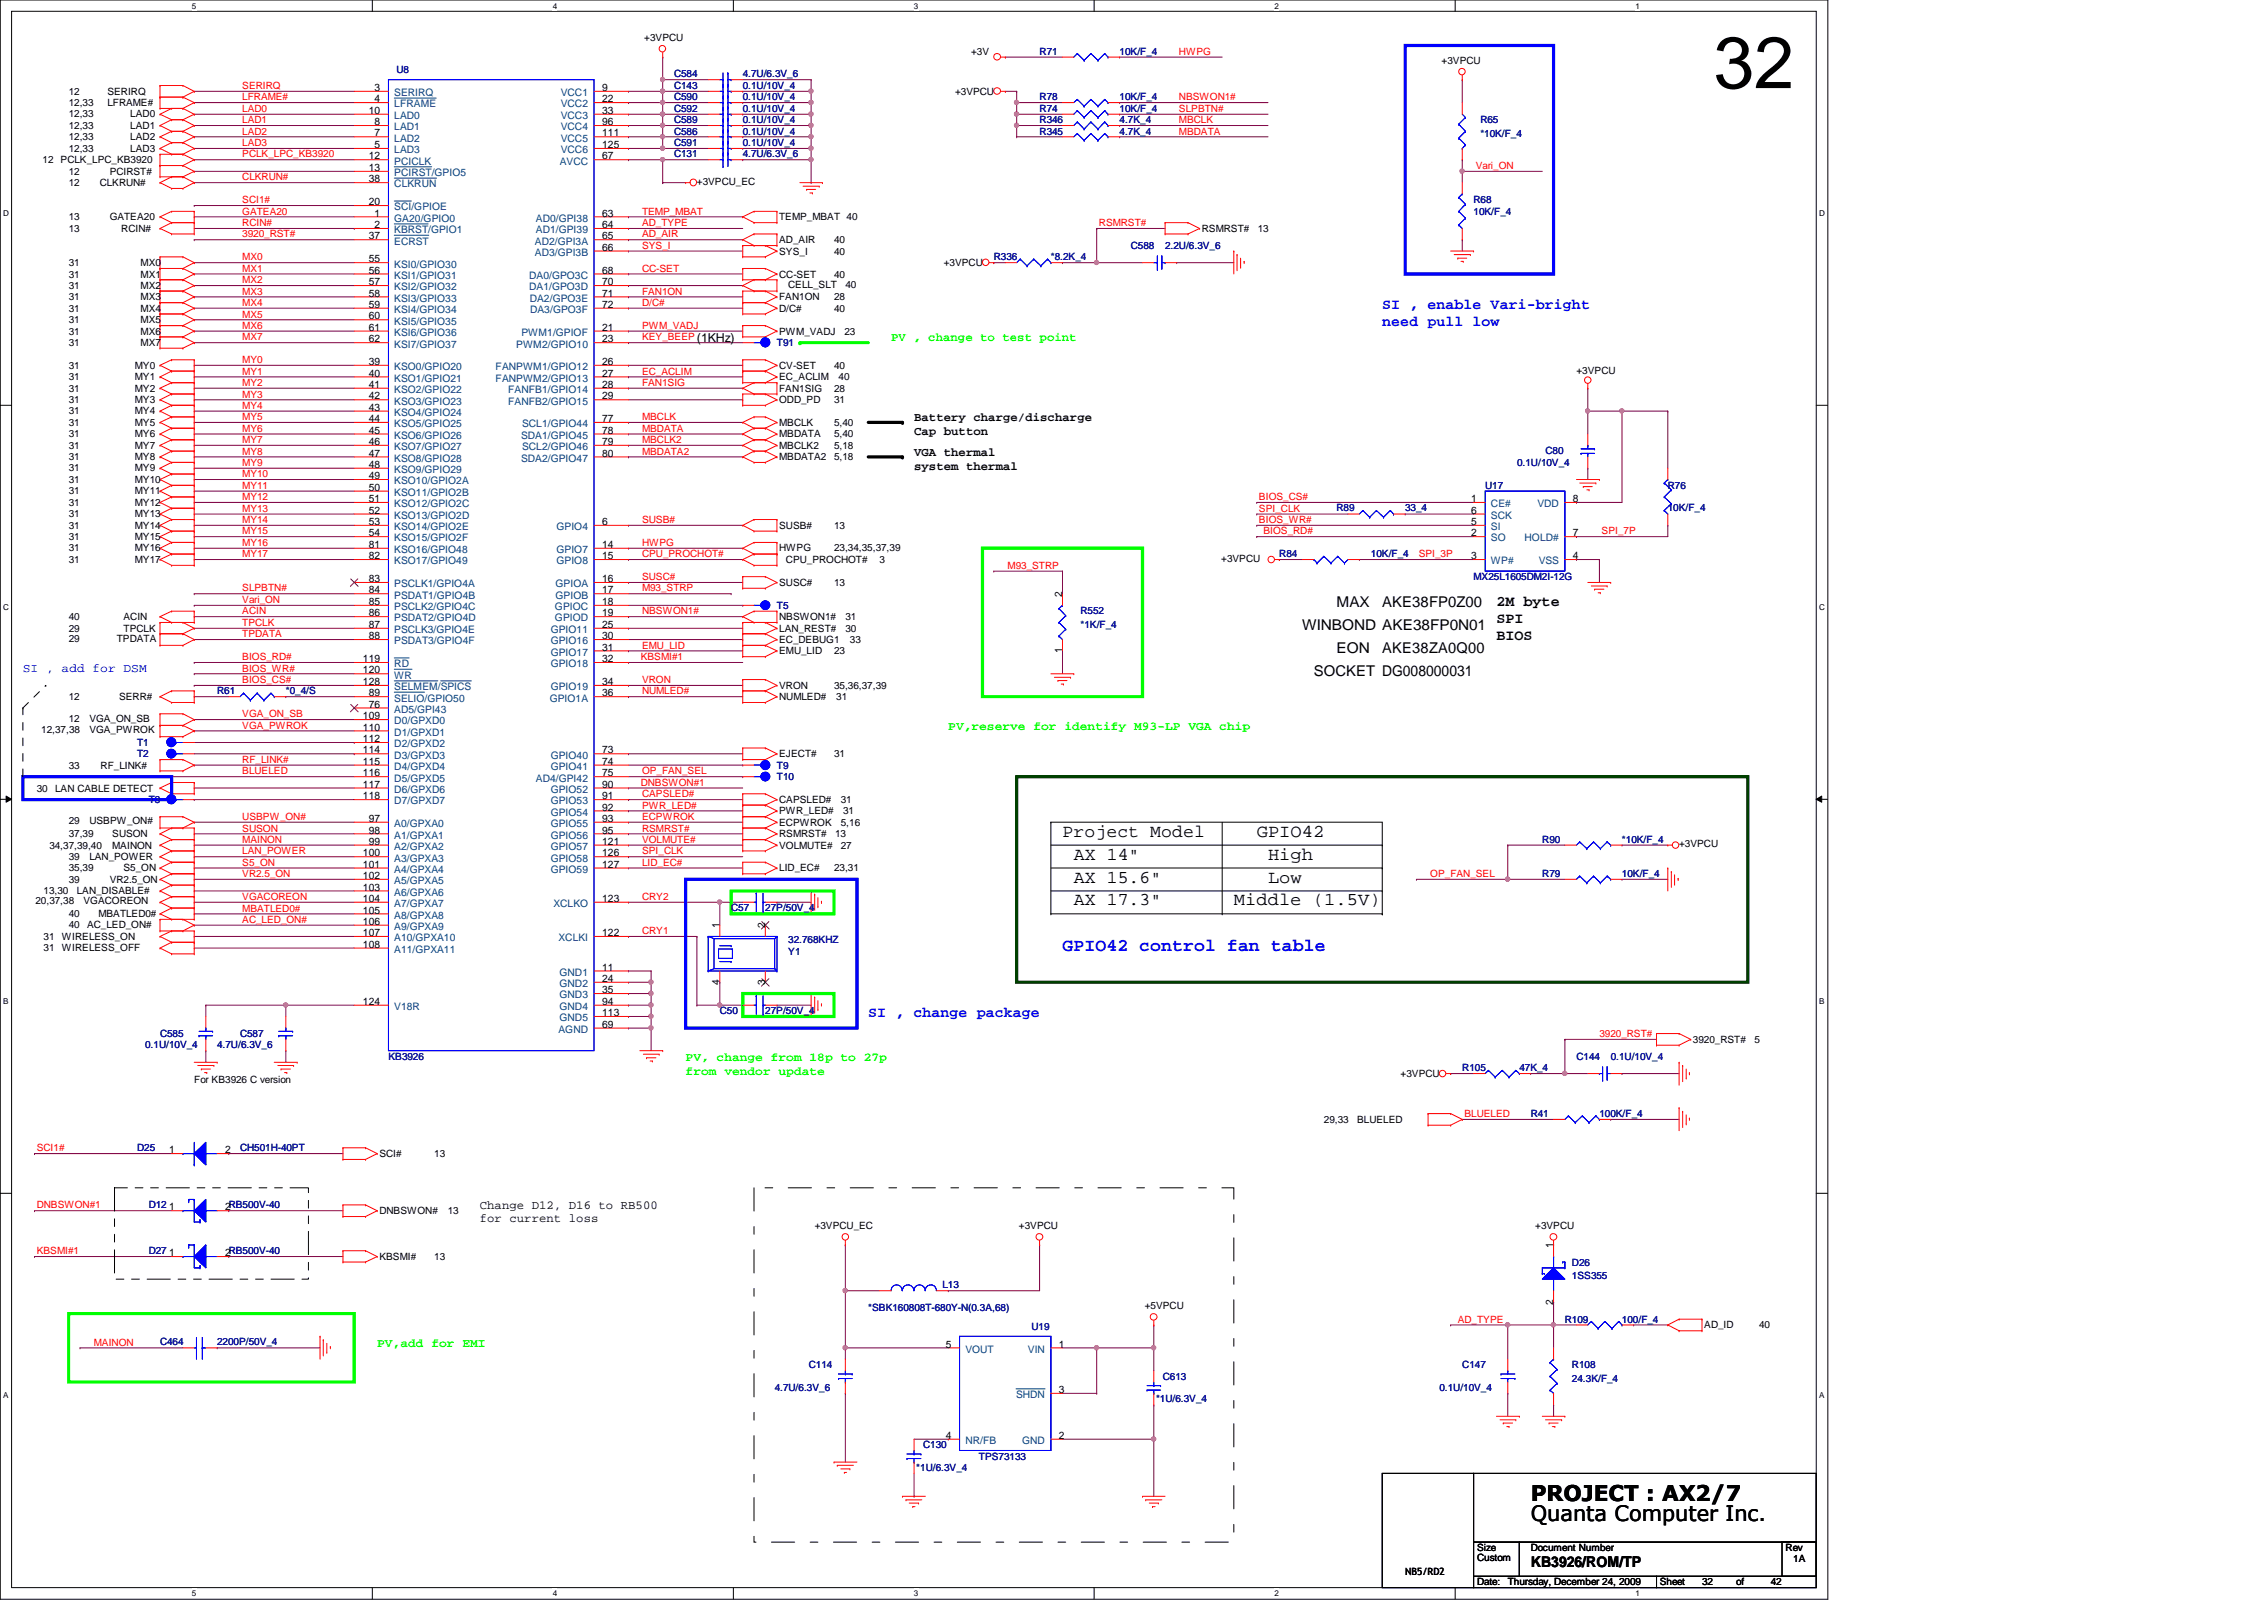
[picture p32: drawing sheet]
<svg xmlns="http://www.w3.org/2000/svg" width="297mm" height="210mm" viewBox="0 0 297 210" stroke-linecap="round" stroke-linejoin="round" font-family="sans-serif">
<defs><g id="words">
<text font-size="9.6" x="224.8" y="11.6">32</text>
<g font-size="2.8">
<text x="200.8" y="196.9">PROJECT : AX2/7</text>
<text x="200.8" y="199.6">Quanta Computer Inc.</text>
</g>
<g font-size="2.4">
<text x="139.4" y="109.8">Project Model</text>
<text x="140.9" y="112.8">AX 14&quot;</text>
<text x="164.9" y="109.8">GPIO42</text>
<text x="166.4" y="112.8">High</text>
<text x="140.9" y="115.8">AX 15.6&quot;</text>
<text x="140.9" y="118.8">AX 17.3&quot;</text>
<text x="161.9" y="118.8">Middle (1.5V)</text>
<text x="166.4" y="115.8">Low</text>
</g>
<text font-size="2.4" fill="#00f" x="139.4" y="124.8">GPIO42 control fan table</text>
<g font-size="1.9" fill="#00f">
<text x="181.4" y="40.6">SI , enable Vari-bright</text>
<text x="181.4" y="42.8">need pull low</text>
<text x="113.9" y="133.5">SI , change package</text>
</g>
<g font-size="1.9">
<text x="170.9" y="82.7">WINBOND AKE38FP0N01</text>
<text x="175.3" y="79.7">MAX</text>
<text x="181.4" y="79.7">AKE38FP0Z00</text>
<text x="196.3" y="79.5">2M byte</text>
<text x="196.3" y="81.7">SPI</text>
<text x="196.3" y="83.9">BIOS</text>
<text x="172.4" y="88.7">SOCKET DG008000031</text>
<text x="175.3" y="85.7">EON</text>
<text x="181.4" y="85.7">AKE38ZA0Q00</text>
<text x="200.8" y="205.6">KB3926/ROM/TP</text>
</g>
<g font-size="1.6">
<text x="91.4" y="44.9">(1KHz)</text>
<text x="119.9" y="55.3">Battery charge/discharge</text>
<text x="119.9" y="57.1">Cap button</text>
<text x="119.9" y="59.8">VGA thermal</text>
<text x="119.9" y="61.6">system thermal</text>
<text x="62.9" y="158.6">Change D12, D16 to RB500</text>
<text x="62.9" y="160.3">for current loss</text>
</g>
<g font-size="1.6" fill="#0f0">
<text x="116.9" y="44.8">PV , change to test point</text>
<text x="124.4" y="95.8">PV,reserve for identify M93-LP VGA chip</text>
<text x="90" y="139.2">PV, change from 18p to 27p</text>
<text x="90" y="141">from vendor update</text>
<text x="49.5" y="176.7">PV,add for EMI</text>
</g>
<text font-size="1.6" fill="#00f" x="3" y="88.2">SI , add for DSM</text>
<g font-size="1.4">
<text x="49.1" y="11.9">3</text>
<text x="79" y="11.9">9</text>
<text x="48.4" y="14.9">10</text>
<text x="49.1" y="13.4">4</text>
<text x="49.1" y="16.4">8</text>
<text x="49.1" y="17.9">7</text>
<text x="79" y="13.4">22</text>
<text x="79" y="14.9">33</text>
<text x="79" y="16.4">96</text>
<text x="79" y="17.9">111</text>
<text x="48.4" y="22.4">13</text>
<text x="48.4" y="20.9">12</text>
<text x="48.4" y="23.9">38</text>
<text x="49.1" y="19.4">5</text>
<text x="79" y="20.9">67</text>
<text x="79" y="19.4">125</text>
<text x="48.4" y="26.9">20</text>
<text x="49.1" y="28.4">1</text>
<text x="49.1" y="29.9">2</text>
<text x="79" y="28.4">63</text>
<text x="79" y="29.9">64</text>
<text x="48.4" y="31.4">37</text>
<text x="48.4" y="34.4">55</text>
<text x="48.4" y="35.9">56</text>
<text x="79" y="31.4">65</text>
<text x="79" y="32.9">66</text>
<text x="79" y="35.9">68</text>
<text x="48.4" y="37.4">57</text>
<text x="48.4" y="38.9">58</text>
<text x="48.4" y="40.4">59</text>
<text x="48.4" y="41.9">60</text>
<text x="79" y="37.4">70</text>
<text x="79" y="38.9">71</text>
<text x="79" y="40.4">72</text>
<text x="48.4" y="43.4">61</text>
<text x="48.4" y="44.9">62</text>
<text x="48.4" y="47.9">39</text>
<text x="79" y="43.4">21</text>
<text x="79" y="44.9">23</text>
<text x="79" y="47.9">26</text>
<text x="48.4" y="49.4">40</text>
<text x="48.4" y="50.9">41</text>
<text x="48.4" y="52.4">42</text>
<text x="48.4" y="53.9">43</text>
<text x="79" y="49.4">27</text>
<text x="79" y="50.9">28</text>
<text x="79" y="52.4">29</text>
<text x="48.4" y="55.4">44</text>
<text x="48.4" y="56.9">45</text>
<text x="48.4" y="58.4">46</text>
<text x="48.4" y="59.9">47</text>
<text x="79" y="55.4">77</text>
<text x="79" y="56.9">78</text>
<text x="79" y="58.4">79</text>
<text x="79" y="59.9">80</text>
<text x="48.4" y="61.4">48</text>
<text x="48.4" y="62.9">49</text>
<text x="48.4" y="64.4">50</text>
<text x="48.4" y="65.9">51</text>
<text x="193" y="65.9">1</text>
<text x="206.4" y="65.9">8</text>
<text x="48.4" y="67.4">52</text>
<text x="48.4" y="68.9">53</text>
<text x="48.4" y="70.4">54</text>
<text x="48.4" y="71.9">81</text>
<text x="79" y="68.9">6</text>
<text x="79" y="71.9">14</text>
<text x="193" y="67.4">6</text>
<text x="193" y="68.9">5</text>
<text x="193" y="70.4">2</text>
<text x="206.4" y="70.4">7</text>
<text x="48.4" y="73.4">82</text>
<text x="48.4" y="76.4">83</text>
<text x="48.4" y="77.9">84</text>
<text x="79" y="73.4">15</text>
<text x="79" y="76.4">16</text>
<text x="79" y="77.9">17</text>
<text x="193" y="73.4">3</text>
<text x="206.4" y="73.4">4</text>
<text x="48.4" y="79.4">85</text>
<text x="48.4" y="80.9">86</text>
<text x="48.4" y="82.4">87</text>
<text x="48.4" y="83.9">88</text>
<text x="79" y="79.4">18</text>
<text x="79" y="80.9">19</text>
<text x="79" y="82.4">25</text>
<text x="79" y="83.9">30</text>
<text x="139.4" y="78.4" transform="rotate(-90 139.4 78.4)">2</text>
<text x="47.6" y="86.9">119</text>
<text x="47.6" y="88.3">120</text>
<text x="47.6" y="89.9">128</text>
<text x="79" y="85.3">31</text>
<text x="79" y="86.9">32</text>
<text x="79" y="89.9">34</text>
<text x="139.4" y="85.7" transform="rotate(-90 139.4 85.7)">1</text>
<text x="47.6" y="94.4">109</text>
<text x="47.6" y="95.8">110</text>
<text x="48.4" y="91.4">89</text>
<text x="48.4" y="92.8">76</text>
<text x="79" y="91.4">36</text>
<text x="47.6" y="97.4">112</text>
<text x="47.6" y="98.8">114</text>
<text x="47.6" y="100.3">115</text>
<text x="47.6" y="101.9">116</text>
<text x="79" y="98.8">73</text>
<text x="79" y="100.3">74</text>
<text x="79" y="101.9">75</text>
<text x="47.6" y="103.3">117</text>
<text x="47.6" y="104.9">118</text>
<text x="48.4" y="107.8">97</text>
<text x="79" y="103.3">90</text>
<text x="79" y="104.9">91</text>
<text x="79" y="106.3">92</text>
<text x="79" y="107.8">93</text>
<text x="47.6" y="112.4">100</text>
<text x="47.6" y="113.8">101</text>
<text x="48.4" y="109.3">98</text>
<text x="48.4" y="110.8">99</text>
<text x="79" y="109.3">95</text>
<text x="79" y="112.4">126</text>
<text x="79" y="113.8">127</text>
<text x="79" y="110.8">121</text>
<text x="47.6" y="115.3">102</text>
<text x="47.6" y="116.8">103</text>
<text x="47.6" y="118.3">104</text>
<text x="47.6" y="119.8">105</text>
<text x="79" y="118.3">123</text>
<text x="47.6" y="121.3">106</text>
<text x="47.6" y="122.8">107</text>
<text x="47.6" y="124.3">108</text>
<text x="79" y="122.8">122</text>
<text x="94.4" y="121.8" transform="rotate(-90 94.4 121.8)">1</text>
<text x="100.4" y="121.8" transform="rotate(-90 100.4 121.8)">2</text>
<text x="47.6" y="131.8">124</text>
<text x="79" y="130.3">35</text>
<text x="79" y="128.8">24</text>
<text x="79" y="131.8">94</text>
<text x="79" y="127.3">11</text>
<text x="94.4" y="129.2" transform="rotate(-90 94.4 129.2)">4</text>
<text x="100.4" y="129.2" transform="rotate(-90 100.4 129.2)">3</text>
<text x="79" y="134.8">69</text>
<text x="79" y="133.3">113</text>
<text x="22.2" y="151.3">1</text>
<text x="29.5" y="151.3">2</text>
<text x="22.2" y="158.8">1</text>
<text x="29.5" y="158.8">2RB500V-40</text>
<text x="22.2" y="164.8">1</text>
<text x="29.5" y="164.8">2RB500V-40</text>
<text x="203.8" y="163.8" transform="rotate(-90 203.8 163.8)">1</text>
<text x="203.8" y="171.2" transform="rotate(-90 203.8 171.2)">2</text>
<text x="124.1" y="176.8">5</text>
<text x="138.9" y="176.8">1</text>
<text x="138.9" y="182.8">3</text>
<text x="124.1" y="188.8">4</text>
<text x="138.9" y="188.8">2</text>
</g>
<g font-size="1.4" fill="#004080">
<text x="51.7" y="12.6">SERIRQ</text>
<text x="51.7" y="14.1">LFRAME</text>
<text x="51.7" y="15.6">LAD0</text>
<text x="51.7" y="17.1">LAD1</text>
<text x="73.6" y="12.6">VCC1</text>
<text x="73.6" y="14.1">VCC2</text>
<text x="73.6" y="15.6">VCC3</text>
<text x="73.6" y="17.1">VCC4</text>
<text x="51.7" y="18.6">LAD2</text>
<text x="51.7" y="20.1">LAD3</text>
<text x="51.7" y="23.1">PCIRST/GPIO5</text>
<text x="51.7" y="21.6">PCICLK</text>
<text x="73.4" y="21.6">AVCC</text>
<text x="73.6" y="18.6">VCC5</text>
<text x="73.6" y="20.1">VCC6</text>
<text x="51.7" y="27.6">SCI/GPIOE</text>
<text x="51.7" y="29.1">GA20/GPIO0</text>
<text x="51.7" y="24.6">CLKRUN</text>
<text x="70.3" y="29.1">AD0/GPI38</text>
<text x="51.7" y="30.6">KBRST/GPIO1</text>
<text x="51.7" y="32.1">ECRST</text>
<text x="51.7" y="35.1">KSI0/GPIO30</text>
<text x="70.2" y="32.1">AD2/GPI3A</text>
<text x="70.2" y="33.6">AD3/GPI3B</text>
<text x="70.3" y="30.6">AD1/GPI39</text>
<text x="51.7" y="36.6">KSI1/GPIO31</text>
<text x="51.7" y="38.1">KSI2/GPIO32</text>
<text x="51.7" y="39.6">KSI3/GPIO33</text>
<text x="51.7" y="41.1">KSI4/GPIO34</text>
<text x="69.4" y="36.6">DA0/GPO3C</text>
<text x="69.4" y="38.1">DA1/GPO3D</text>
<text x="69.5" y="39.6">DA2/GPO3E</text>
<text x="69.6" y="41.1">DA3/GPO3F</text>
<text x="51.7" y="42.6">KSI5/GPIO35</text>
<text x="51.7" y="44.1">KSI6/GPIO36</text>
<text x="51.7" y="45.6">KSI7/GPIO37</text>
<text x="67.7" y="45.6">PWM2/GPIO10</text>
<text x="68.4" y="44.1">PWM1/GPIOF</text>
<text x="51.7" y="48.6">KSO0/GPIO20</text>
<text x="51.7" y="50.1">KSO1/GPIO21</text>
<text x="51.7" y="51.6">KSO2/GPIO22</text>
<text x="51.7" y="53.1">KSO3/GPIO23</text>
<text x="65" y="48.6">FANPWM1/GPIO12</text>
<text x="65" y="50.1">FANPWM2/GPIO13</text>
<text x="66.7" y="51.6">FANFB1/GPIO14</text>
<text x="66.7" y="53.1">FANFB2/GPIO15</text>
<text x="51.7" y="54.6">KSO4/GPIO24</text>
<text x="51.7" y="56">KSO5/GPIO25</text>
<text x="51.7" y="57.6">KSO6/GPIO26</text>
<text x="51.7" y="59.1">KSO7/GPIO27</text>
<text x="68.4" y="57.6">SDA1/GPIO45</text>
<text x="68.5" y="56">SCL1/GPIO44</text>
<text x="68.5" y="59.1">SCL2/GPIO46</text>
<text x="51.7" y="60.6">KSO8/GPIO28</text>
<text x="51.7" y="62.1">KSO9/GPIO29</text>
<text x="51.7" y="63.5">KSO10/GPIO2A</text>
<text x="51.7" y="65.1">KSO11/GPIO2B</text>
<text x="68.4" y="60.6">SDA2/GPIO47</text>
<text x="51.7" y="66.5">KSO12/GPIO2C</text>
<text x="51.7" y="68.1">KSO13/GPIO2D</text>
<text x="51.7" y="69.6">KSO14/GPIO2E</text>
<text x="51.7" y="71">KSO15/GPIO2F</text>
<text x="73" y="69.6">GPIO4</text>
<text x="195.6" y="66.5">CE#</text>
<text x="195.6" y="68.1">SCK</text>
<text x="195.6" y="69.6">SI</text>
<text x="195.6" y="71">SO</text>
<text x="200" y="71">HOLD#</text>
<text x="201.7" y="66.5">VDD</text>
<text x="51.7" y="72.6">KSO16/GPIO48</text>
<text x="51.7" y="74">KSO17/GPIO49</text>
<text x="51.7" y="77">PSCLK1/GPIO4A</text>
<text x="72.9" y="77">GPIOA</text>
<text x="73" y="72.6">GPIO7</text>
<text x="73" y="74">GPIO8</text>
<text x="195.6" y="74">WP#</text>
<text x="201.9" y="74">VSS</text>
<text x="51.7" y="78.5">PSDAT1/GPIO4B</text>
<text x="51.7" y="80.1">PSCLK2/GPIO4C</text>
<text x="51.7" y="81.5">PSDAT2/GPIO4D</text>
<text x="51.7" y="83.1">PSCLK3/GPIO4E</text>
<text x="72.3" y="83.1">GPIO11</text>
<text x="72.8" y="80.1">GPIOC</text>
<text x="72.8" y="81.5">GPIOD</text>
<text x="72.9" y="78.5">GPIOB</text>
<text x="51.7" y="84.5">PSDAT3/GPIO4F</text>
<text x="51.7" y="87.5">RD</text>
<text x="51.7" y="89">WR</text>
<text x="72.3" y="84.5">GPIO16</text>
<text x="72.3" y="86">GPIO17</text>
<text x="72.3" y="87.5">GPIO18</text>
<text x="51.7" y="90.6">SELMEM/SPICS</text>
<text x="51.7" y="92">SELIO/GPIO50</text>
<text x="51.7" y="93.5">AD5/GPI43</text>
<text x="51.7" y="95">D0/GPXD0</text>
<text x="72.1" y="92">GPIO1A</text>
<text x="72.3" y="90.6">GPIO19</text>
<text x="51.7" y="96.5">D1/GPXD1</text>
<text x="51.7" y="98">D2/GPXD2</text>
<text x="51.7" y="99.5">D3/GPXD3</text>
<text x="51.7" y="101">D4/GPXD4</text>
<text x="72.3" y="99.5">GPIO40</text>
<text x="72.3" y="101">GPIO41</text>
<text x="51.7" y="102.5">D5/GPXD5</text>
<text x="51.7" y="104">D6/GPXD6</text>
<text x="51.7" y="105.5">D7/GPXD7</text>
<text x="70.3" y="102.5">AD4/GPI42</text>
<text x="72.3" y="104">GPIO52</text>
<text x="72.3" y="105.5">GPIO53</text>
<text x="72.3" y="107">GPIO54</text>
<text x="51.7" y="108.5">A0/GPXA0</text>
<text x="51.7" y="110">A1/GPXA1</text>
<text x="51.7" y="111.5">A2/GPXA2</text>
<text x="51.7" y="113">A3/GPXA3</text>
<text x="72.3" y="108.5">GPIO55</text>
<text x="72.3" y="110">GPIO56</text>
<text x="72.3" y="113">GPIO58</text>
<text x="72.3" y="111.5">GPIO57</text>
<text x="51.7" y="114.5">A4/GPXA4</text>
<text x="51.7" y="116">A5/GPXA5</text>
<text x="51.7" y="117.5">A6/GPXA6</text>
<text x="51.7" y="119">A7/GPXA7</text>
<text x="72.3" y="114.5">GPIO59</text>
<text x="72.6" y="119">XCLKO</text>
<text x="51.7" y="120.5">A8/GPXA8</text>
<text x="51.7" y="122">A9/GPXA9</text>
<text x="51.7" y="123.5">A10/GPXA10</text>
<text x="51.7" y="125">A11/GPXA11</text>
<text x="73.3" y="123.5">XCLKI</text>
<text x="73.4" y="131">GND3</text>
<text x="73.4" y="129.5">GND2</text>
<text x="73.4" y="128">GND1</text>
<text x="51.7" y="132.5">V18R</text>
<text x="73.3" y="135.5">AGND</text>
<text x="73.4" y="132.5">GND4</text>
<text x="73.4" y="134">GND5</text>
<text x="126.7" y="177.5">VOUT</text>
<text x="134.9" y="177.5">VIN</text>
<text x="133.3" y="183.4">SHDN</text>
<text x="126.7" y="189.4">NR/FB</text>
<text x="134.1" y="189.4">GND</text>
</g>
<g font-size="1.3">
<text x="84.5" y="5.4">+3VPCU</text>
<text x="127.4" y="7.2">+3V</text>
<text x="189.1" y="8.4">+3VPCU</text>
<text x="9" y="16.9">12,33</text>
<text x="9" y="15.4">12,33</text>
<text x="9" y="13.9">12,33</text>
<text x="9" y="12.4">12</text>
<text x="14.1" y="13.9">LFRAME#</text>
<text x="14.1" y="12.4">SERIRQ</text>
<text x="17.1" y="16.9">LAD1</text>
<text x="17.1" y="15.4">LAD0</text>
<text x="125.3" y="12.4">+3VPCU</text>
<text x="5.6" y="21.4">12</text>
<text x="8" y="21.4">PCLK_LPC_KB3920</text>
<text x="9" y="19.9">12,33</text>
<text x="9" y="18.4">12,33</text>
<text x="9" y="22.9">12</text>
<text x="14.4" y="22.9">PCIRST#</text>
<text x="17.1" y="19.9">LAD3</text>
<text x="17.1" y="18.4">LAD2</text>
<text x="9" y="24.4">12</text>
<text x="9" y="28.9">13</text>
<text x="13.1" y="24.4">CLKRUN#</text>
<text x="14.4" y="28.9">GATEA20</text>
<text x="91.4" y="24.3">+3VPCU_EC</text>
<text x="102.2" y="28.9">TEMP_MBAT 40</text>
<text x="9" y="34.9">31</text>
<text x="9" y="30.4">13</text>
<text x="15.9" y="30.4">RCIN#</text>
<text x="18.5" y="34.9">MX0</text>
<text x="102.2" y="31.9">AD_AIR</text>
<text x="102.2" y="33.4">SYS_I</text>
<text x="109.4" y="31.9">40</text>
<text x="109.4" y="33.4">40</text>
<text x="123.8" y="34.9">+3VPCU</text>
<text x="157.7" y="30.4">RSMRST#</text>
<text x="165" y="30.4">13</text>
<text x="9" y="36.4">31</text>
<text x="9" y="37.9">31</text>
<text x="9" y="39.4">31</text>
<text x="9" y="40.9">31</text>
<text x="18.5" y="36.4">MX1</text>
<text x="18.5" y="37.9">MX2</text>
<text x="18.5" y="39.4">MX3</text>
<text x="18.5" y="40.9">MX4</text>
<text x="102.2" y="40.9">D/C#</text>
<text x="102.2" y="39.4">FAN1ON</text>
<text x="102.2" y="36.4">CC-SET</text>
<text x="103.4" y="37.7">CELL_SLT</text>
<text x="109.4" y="40.9">40</text>
<text x="109.4" y="36.4">40</text>
<text x="109.4" y="39.4">28</text>
<text x="110.9" y="37.7">40</text>
<text x="9" y="42.4">31</text>
<text x="9" y="43.9">31</text>
<text x="9" y="45.4">31</text>
<text x="18.5" y="42.4">MX5</text>
<text x="18.5" y="43.9">MX6</text>
<text x="18.5" y="45.4">MX7</text>
<text x="102.2" y="43.9">PWM_VADJ</text>
<text x="110.8" y="43.9">23</text>
<text x="9" y="49.9">31</text>
<text x="9" y="48.4">31</text>
<text x="9" y="52.9">31</text>
<text x="9" y="51.4">31</text>
<text x="17.7" y="49.9">MY1</text>
<text x="17.7" y="48.4">MY0</text>
<text x="17.7" y="52.9">MY3</text>
<text x="17.7" y="51.4">MY2</text>
<text x="102.2" y="51.4">FAN1SIG</text>
<text x="102.2" y="48.4">CV-SET</text>
<text x="102.2" y="49.9">EC_ACLIM</text>
<text x="102.2" y="52.9">ODD_PD</text>
<text x="109.4" y="51.4">28</text>
<text x="109.4" y="48.4">40</text>
<text x="109.4" y="52.9">31</text>
<text x="110" y="49.9">40</text>
<text x="206.8" y="49.1">+3VPCU</text>
<text x="9" y="54.4">31</text>
<text x="9" y="58.9">31</text>
<text x="9" y="55.9">31</text>
<text x="9" y="57.4">31</text>
<text x="17.7" y="54.4">MY4</text>
<text x="17.7" y="58.9">MY7</text>
<text x="17.7" y="55.9">MY5</text>
<text x="17.7" y="57.4">MY6</text>
<text x="102.2" y="57.4">MBDATA</text>
<text x="102.2" y="55.9">MBCLK</text>
<text x="102.2" y="58.9">MBCLK2</text>
<text x="109.4" y="57.4">5,40</text>
<text x="109.4" y="55.9">5,40</text>
<text x="109.4" y="58.9">5,18</text>
<text x="9" y="61.8">31</text>
<text x="9" y="64.9">31</text>
<text x="9" y="63.4">31</text>
<text x="9" y="60.4">31</text>
<text x="17.7" y="61.8">MY9</text>
<text x="17.7" y="64.9">MY11</text>
<text x="17.7" y="63.4">MY10</text>
<text x="17.7" y="60.4">MY8</text>
<text x="102.2" y="60.4">MBDATA2</text>
<text x="109.4" y="60.4">5,18</text>
<text x="9" y="66.4">31</text>
<text x="9" y="67.9">31</text>
<text x="9" y="70.9">31</text>
<text x="9" y="69.3">31</text>
<text x="17.7" y="66.4">MY12</text>
<text x="17.7" y="67.9">MY13</text>
<text x="17.7" y="70.9">MY15</text>
<text x="17.7" y="69.3">MY14</text>
<text x="102.2" y="69.3">SUSB#</text>
<text x="109.4" y="69.3">13</text>
<text x="9" y="72.3">31</text>
<text x="9" y="73.9">31</text>
<text x="17.7" y="72.3">MY16</text>
<text x="17.7" y="73.9">MY17</text>
<text x="102.2" y="72.3">HWPG</text>
<text x="102.2" y="76.8">SUSC#</text>
<text x="103.1" y="73.9">CPU_PROCHOT#</text>
<text x="109.4" y="76.8">13</text>
<text x="109.4" y="72.3">23,34,35,37,39</text>
<text x="115.4" y="73.9">3</text>
<text x="160.2" y="73.7">+3VPCU</text>
<text x="9" y="81.4">40</text>
<text x="9" y="82.8">29</text>
<text x="16.2" y="81.4">ACIN</text>
<text x="16.2" y="82.8">TPCLK</text>
<text x="102.2" y="81.4">NBSWON1#</text>
<text x="102.2" y="82.8">LAN_REST#</text>
<text x="110.9" y="82.8">30</text>
<text x="110.9" y="81.4">31</text>
<text x="9" y="84.2">29</text>
<text x="15.3" y="84.2">TPDATA</text>
<text x="102.2" y="84.3">EC_DEBUG1</text>
<text x="102.2" y="85.9">EMU_LID</text>
<text x="109.4" y="85.9">23</text>
<text x="111.5" y="84.3">33</text>
<text x="9" y="94.7">12</text>
<text x="9" y="91.8">12</text>
<text x="11.7" y="94.7">VGA_ON_SB</text>
<text x="15.6" y="91.8">SERR#</text>
<text x="102.2" y="91.8">NUMLED#</text>
<text x="102.2" y="90.3">VRON</text>
<text x="109.4" y="90.3">35,36,37,39</text>
<text x="109.7" y="91.8">31</text>
<text x="5.4" y="96.2">12,37,38</text>
<text x="9" y="100.8">33</text>
<text x="11.7" y="96.2">VGA_PWROK</text>
<text x="13.2" y="100.8">RF_LINK#</text>
<text x="102.2" y="99.3">EJECT#</text>
<text x="109.4" y="99.3">31</text>
<text x="4.8" y="103.8">30</text>
<text x="7.2" y="103.8">LAN CABLE DETECT</text>
<text x="102.2" y="105.3">CAPSLED#</text>
<text x="102.2" y="106.8">PWR_LED#</text>
<text x="110.3" y="105.3">31</text>
<text x="110.6" y="106.8">31</text>
<text x="6.5" y="111.3">34,37,39,40</text>
<text x="9" y="112.8">39</text>
<text x="9" y="108.2">29</text>
<text x="9" y="109.8">37,39</text>
<text x="11.7" y="112.8">LAN_POWER</text>
<text x="11.7" y="108.2">USBPW_ON#</text>
<text x="14.7" y="109.8">SUSON</text>
<text x="14.7" y="111.3">MAINON</text>
<text x="102.2" y="111.3">VOLMUTE#</text>
<text x="102.2" y="108.3">ECPWROK</text>
<text x="102.2" y="109.8">RSMRST#</text>
<text x="109.6" y="109.8">13</text>
<text x="110.3" y="111.3">27</text>
<text x="110.3" y="108.3">5,16</text>
<text x="220.3" y="111.2">+3VPCU</text>
<text x="4.7" y="118.7">20,37,38</text>
<text x="5.7" y="117.3">13,30</text>
<text x="9" y="114.3">35,39</text>
<text x="9" y="115.8">39</text>
<text x="10.1" y="117.3">LAN_DISABLE#</text>
<text x="11" y="118.7">VGACOREON</text>
<text x="14.4" y="115.8">VR2.5_ON</text>
<text x="16.2" y="114.3">S5_ON</text>
<text x="102.2" y="114.3">LID_EC#</text>
<text x="109.4" y="114.3">23,31</text>
<text x="5.7" y="124.8">31</text>
<text x="5.7" y="123.3">31</text>
<text x="8.1" y="124.8">WIRELESS_OFF</text>
<text x="8.1" y="123.3">WIRELESS_ON</text>
<text x="9" y="120.3">40</text>
<text x="9" y="121.8">40</text>
<text x="11.4" y="121.8">AC_LED_ON#</text>
<text x="12.9" y="120.3">MBATLED0#</text>
<text x="222.1" y="136.8">3920_RST#</text>
<text x="230.2" y="136.8">5</text>
<text x="25.5" y="142">For KB3926 C version</text>
<text x="183.8" y="141.3">+3VPCU</text>
<text x="173.7" y="147.3">29,33</text>
<text x="178.1" y="147.3">BLUELED</text>
<text x="49.8" y="151.8">SCI#</text>
<text x="57" y="151.8">13</text>
<text x="49.8" y="159.3">DNBSWON#</text>
<text x="58.8" y="159.3">13</text>
<text x="106.9" y="161.2">+3VPCU_EC</text>
<text x="133.7" y="161.2">+3VPCU</text>
<text x="201.4" y="161.2">+3VPCU</text>
<text x="49.8" y="165.3">KBSMI#</text>
<text x="57" y="165.3">13</text>
<text x="150.2" y="171.7">+5VPCU</text>
<text x="223.6" y="174.2">AD_ID</text>
<text x="230.8" y="174.2">40</text>
<text x="193.8" y="203.5">Size</text>
<text x="200.8" y="203.5">Document Number</text>
<text x="234.3" y="203.5">Rev</text>
<text x="184.4" y="206.6">NB5/RD2</text>
<text x="193.8" y="204.8">Custom</text>
<text x="193.8" y="208">Date:</text>
<text x="197.8" y="208">Thursday, December 24, 2009</text>
<text x="217.8" y="208">Sheet</text>
<text x="223.3" y="208">32</text>
<text x="227.8" y="208">of</text>
<text x="232.3" y="208">42</text>
<text x="235.3" y="205">1A</text>
</g>
<g font-size="1.3" fill="#f00">
<text x="31.8" y="11.7">SERIRQ</text>
<text x="154.7" y="7.2">HWPG</text>
<text x="31.8" y="17.7">LAD2</text>
<text x="31.8" y="16.2">LAD1</text>
<text x="31.8" y="14.7">LAD0</text>
<text x="31.8" y="13.2">LFRAME#</text>
<text x="154.7" y="17.7">MBDATA</text>
<text x="154.7" y="16.2">MBCLK</text>
<text x="154.7" y="13.2">NBSWON1#</text>
<text x="154.7" y="14.7">SLPBTN#</text>
<text x="31.8" y="19.2">LAD3</text>
<text x="31.8" y="23.7">CLKRUN#</text>
<text x="31.8" y="20.7">PCLK_LPC_KB3920</text>
<text x="193.6" y="22.2">Vari_ON</text>
<text x="31.8" y="28.2">GATEA20</text>
<text x="31.8" y="29.7">RCIN#</text>
<text x="31.8" y="26.7">SCI1#</text>
<text x="84.2" y="28.2">TEMP_MBAT</text>
<text x="84.2" y="29.7">AD_TYPE</text>
<text x="144.2" y="29.7">RSMRST#</text>
<text x="31.8" y="31.2">3920_RST#</text>
<text x="31.8" y="35.6">MX1</text>
<text x="31.8" y="34.2">MX0</text>
<text x="84.2" y="31.2">AD_AIR</text>
<text x="84.2" y="35.6">CC-SET</text>
<text x="84.2" y="32.6">SYS_I</text>
<text x="31.8" y="37.2">MX2</text>
<text x="31.8" y="41.7">MX5</text>
<text x="31.8" y="40.1">MX4</text>
<text x="31.8" y="38.7">MX3</text>
<text x="84.2" y="40.1">D/C#</text>
<text x="84.2" y="38.7">FAN1ON</text>
<text x="31.8" y="44.7">MX7</text>
<text x="31.8" y="47.6">MY0</text>
<text x="31.8" y="43.1">MX6</text>
<text x="84.2" y="43.1">PWM_VADJ</text>
<text x="84.2" y="44.7">KEY_BEEP</text>
<text x="31.8" y="53.6">MY4</text>
<text x="31.8" y="52.2">MY3</text>
<text x="31.8" y="50.6">MY2</text>
<text x="31.8" y="49.1">MY1</text>
<text x="84.2" y="50.6">FAN1SIG</text>
<text x="84.2" y="49.1">EC_ACLIM</text>
<text x="31.8" y="56.6">MY6</text>
<text x="31.8" y="58.1">MY7</text>
<text x="31.8" y="59.6">MY8</text>
<text x="31.8" y="55.1">MY5</text>
<text x="84.2" y="55.1">MBCLK</text>
<text x="84.2" y="56.6">MBDATA</text>
<text x="84.2" y="58.1">MBCLK2</text>
<text x="84.2" y="59.6">MBDATA2</text>
<text x="31.8" y="64.1">MY11</text>
<text x="31.8" y="62.6">MY10</text>
<text x="31.8" y="61.1">MY9</text>
<text x="31.8" y="65.6">MY12</text>
<text x="165.2" y="65.6">BIOS_CS#</text>
<text x="31.8" y="67.1">MY13</text>
<text x="31.8" y="70.1">MY15</text>
<text x="31.8" y="68.6">MY14</text>
<text x="31.8" y="71.6">MY16</text>
<text x="84.2" y="68.6">SUSB#</text>
<text x="84.2" y="71.6">HWPG</text>
<text x="165.2" y="68.6">BIOS_WR#</text>
<text x="165.2" y="67.1">SPI_CLK</text>
<text x="165.8" y="70.1">BIOS_RD#</text>
<text x="210.1" y="70.1">SPI_7P</text>
<text x="31.8" y="77.6">SLPBTN#</text>
<text x="31.8" y="73.1">MY17</text>
<text x="84.2" y="76.1">SUSC#</text>
<text x="84.2" y="73.1">CPU_PROCHOT#</text>
<text x="84.2" y="77.6">M93_STRP</text>
<text x="132.2" y="74.6">M93_STRP</text>
<text x="186.1" y="73.1">SPI_3P</text>
<text x="31.8" y="80.6">ACIN</text>
<text x="31.8" y="79.1">Vari_ON</text>
<text x="31.8" y="82.1">TPCLK</text>
<text x="31.8" y="83.6">TPDATA</text>
<text x="84.2" y="80.6">NBSWON1#</text>
<text x="31.8" y="88.1">BIOS_WR#</text>
<text x="31.8" y="86.6">BIOS_RD#</text>
<text x="31.8" y="89.6">BIOS_CS#</text>
<text x="84.1" y="86.6">KBSMI#1</text>
<text x="84.2" y="89.6">VRON</text>
<text x="84.2" y="85.1">EMU_LID</text>
<text x="31.8" y="94.1">VGA_ON_SB</text>
<text x="31.8" y="95.6">VGA_PWROK</text>
<text x="84.2" y="91.1">NUMLED#</text>
<text x="31.8" y="100.1">RF_LINK#</text>
<text x="31.8" y="101.6">BLUELED</text>
<text x="84.2" y="101.6">OP_FAN_SEL</text>
<text x="31.8" y="107.6">USBPW_ON#</text>
<text x="84.1" y="103.1">DNBSWON#1</text>
<text x="84.2" y="104.6">CAPSLED#</text>
<text x="84.2" y="106.1">PWR_LED#</text>
<text x="84.2" y="107.6">ECPWROK</text>
<text x="31.8" y="109.1">SUSON</text>
<text x="31.8" y="110.6">MAINON</text>
<text x="31.8" y="112.1">LAN_POWER</text>
<text x="31.8" y="113.6">S5_ON</text>
<text x="84.2" y="113.6">LID_EC#</text>
<text x="84.2" y="110.6">VOLMUTE#</text>
<text x="84.2" y="112.1">SPI_CLK</text>
<text x="84.2" y="109.1">RSMRST#</text>
<text x="31.8" y="115.1">VR2.5_ON</text>
<text x="31.8" y="119.6">MBATLED0#</text>
<text x="31.8" y="118.1">VGACOREON</text>
<text x="84.2" y="118.1">CRY2</text>
<text x="187.7" y="115.1">OP_FAN_SEL</text>
<text x="31.8" y="121.1">AC_LED_ON#</text>
<text x="84.2" y="122.6">CRY1</text>
<text x="209.8" y="136.1">3920_RST#</text>
<text x="192.1" y="146.6">BLUELED</text>
<text x="4.8" y="151">SCI1#</text>
<text x="4.8" y="158.5">DNBSWON#1</text>
<text x="4.8" y="164.5">KBSMI#1</text>
<text x="191.3" y="173.5">AD_TYPE</text>
<text x="12.3" y="176.5">MAINON</text>
</g>
<g font-size="1.3" fill="#000080">
<text x="52" y="9.6">U8</text>
<text x="88.4" y="10.2">C584</text>
<text x="88.4" y="11.6">C143</text>
<text x="97.4" y="10.2">4.7U/6.3V_6</text>
<text x="97.4" y="11.6">0.1U/10V_4</text>
<text x="136.4" y="7.2">R71</text>
<text x="146.9" y="7.2">10K/F_4</text>
<text x="88.4" y="14.6">C592</text>
<text x="88.4" y="16.2">C589</text>
<text x="88.4" y="13.2">C590</text>
<text x="88.4" y="17.7">C586</text>
<text x="97.4" y="14.6">0.1U/10V_4</text>
<text x="97.4" y="16.2">0.1U/10V_4</text>
<text x="97.4" y="13.2">0.1U/10V_4</text>
<text x="97.4" y="17.7">0.1U/10V_4</text>
<text x="136.4" y="16.2">R346</text>
<text x="136.4" y="17.7">R345</text>
<text x="136.4" y="14.6">R74</text>
<text x="136.4" y="13.2">R78</text>
<text x="146.9" y="16.2">4.7K_4</text>
<text x="146.9" y="17.7">4.7K_4</text>
<text x="146.9" y="14.6">10K/F_4</text>
<text x="146.9" y="13.2">10K/F_4</text>
<text x="194.2" y="16.2">R65</text>
<text x="194.2" y="17.9">*10K/F_4</text>
<text x="88.4" y="20.7">C131</text>
<text x="88.4" y="19.1">C591</text>
<text x="97.4" y="20.7">4.7U/6.3V_6</text>
<text x="97.4" y="19.1">0.1U/10V_4</text>
<text x="193.3" y="26.6">R68</text>
<text x="193.3" y="28.2">10K/F_4</text>
<text x="130.4" y="34.1">R336</text>
<text x="137.9" y="34.1">*8.2K_4</text>
<text x="148.4" y="32.6">C588</text>
<text x="152.9" y="32.6">2.2U/6.3V_6</text>
<text x="101.9" y="45.4">T91</text>
<text x="202.8" y="59.6">C80</text>
<text x="194.9" y="64.1">U17</text>
<text x="199" y="61.1">0.1U/10V_4</text>
<text x="218.8" y="64.1">R76</text>
<text x="175.3" y="67.1">R89</text>
<text x="184.4" y="67.1">33_4</text>
<text x="218.8" y="67.1">10K/F_4</text>
<text x="167.8" y="73.1">R84</text>
<text x="179.9" y="73.1">10K/F_4</text>
<text x="193.3" y="76.1">MX25L1605DM2I-12G</text>
<text x="101.9" y="79.8">T5</text>
<text x="141.8" y="80.6">R552</text>
<text x="141.8" y="82.4">*1K/F_4</text>
<text x="28.5" y="91.1">R61</text>
<text x="37.5" y="91.1">*0_4/S</text>
<text x="18" y="97.8">T1</text>
<text x="18" y="99.3">T2</text>
<text x="101.9" y="100.8">T9</text>
<text x="19.5" y="105.3">T3</text>
<text x="101.9" y="102.3">T10</text>
<text x="202.4" y="110.6">R90</text>
<text x="212.8" y="110.6">*10K/F_4</text>
<text x="95.9" y="119.5">C57</text>
<text x="100.4" y="119.5">27P/50V_4</text>
<text x="202.4" y="115.1">R79</text>
<text x="212.8" y="115.1">10K/F_4</text>
<text x="103.4" y="125.3">Y1</text>
<text x="103.4" y="123.7">32.768KHZ</text>
<text x="19" y="137.5">0.1U/10V_4</text>
<text x="21" y="136.1">C585</text>
<text x="28.5" y="137.5">4.7U/6.3V_6</text>
<text x="31.5" y="136.1">C587</text>
<text x="94.4" y="133.1">C50</text>
<text x="100.4" y="133.1">27P/50V_4</text>
<text x="51" y="139">KB3926</text>
<text x="191.9" y="140.5">R105</text>
<text x="199.3" y="140.5">47K_4</text>
<text x="206.8" y="139">C144</text>
<text x="211.3" y="139">0.1U/10V_4</text>
<text x="200.8" y="146.5">R41</text>
<text x="209.8" y="146.5">100K/F_4</text>
<text x="18" y="151">D25</text>
<text x="31.5" y="151">CH501H-40PT</text>
<text x="19.5" y="158.5">D12</text>
<text x="19.5" y="164.5">D27</text>
<text x="206.2" y="166">D26</text>
<text x="206.2" y="167.8">1SS355</text>
<text x="113.9" y="172">*SBK160808T-680Y-N(0.3A,68)</text>
<text x="123.7" y="169">L13</text>
<text x="205.3" y="173.5">R109</text>
<text x="212.8" y="173.5">100/F_4</text>
<text x="21" y="176.5">C464</text>
<text x="28.5" y="176.5">2200P/50V_4</text>
<text x="106.1" y="179.5">C114</text>
<text x="135.3" y="174.5">U19</text>
<text x="191.9" y="179.5">C147</text>
<text x="206.2" y="179.5">R108</text>
<text x="101.6" y="182.5">4.7U/6.3V_6</text>
<text x="151.7" y="184">*1U/6.3V_4</text>
<text x="152.6" y="181">C613</text>
<text x="188.8" y="182.5">0.1U/10V_4</text>
<text x="206.2" y="181.3">24.3K/F_4</text>
<text x="121.1" y="190">C130</text>
<text x="128.4" y="191.5">TPS73133</text>
<text x="120.2" y="193">*1U/6.3V_4</text>
</g>
<g font-size="1.1">
<text x="25.2" y="1.1">5</text>
<text x="72.5" y="1.1">4</text>
<text x="119.9" y="1.1">3</text>
<text x="167.2" y="1.1">2</text>
<text x="214.6" y="1.1">1</text>
<text x=".4" y="28.3">D</text>
<text x="238.7" y="28.3">D</text>
<text x=".4" y="80">C</text>
<text x="238.7" y="80">C</text>
<text x=".4" y="131.7">B</text>
<text x="238.7" y="131.7">B</text>
<text x=".4" y="183.3">A</text>
<text x="238.7" y="183.3">A</text>
<text x="25.2" y="209.4">5</text>
<text x="72.5" y="209.4">4</text>
<text x="119.9" y="209.4">3</text>
<text x="167.2" y="209.4">2</text>
<text x="214.6" y="209.4">1</text>
</g>
</g></defs>
<path d="M0 0h239.8v209.8h-239.8zM1.5 1.5h236.8v206.8h-236.8z" fill="none" stroke="#000" stroke-width=".13"/>
<g fill="#fff">
<path d="M25.2 .2h.6v1.2h-.6z"/>
<path d="M25.2 208.4h.6v1.2h-.6z"/>
</g>
<path d="M48.8 0v1.5M48.8 208.3v1.5" fill="none" stroke="#000" stroke-width=".13"/>
<g fill="#fff">
<path d="M72.5 .2h.6v1.2h-.6z"/>
<path d="M72.5 208.4h.6v1.2h-.6z"/>
</g>
<path d="M96.2 0v1.5M96.2 208.3v1.5" fill="none" stroke="#000" stroke-width=".13"/>
<g fill="#fff">
<path d="M119.9 .2h.6v1.2h-.6z"/>
<path d="M119.9 208.4h.6v1.2h-.6z"/>
</g>
<path d="M143.5 0v1.5M143.5 208.3v1.5" fill="none" stroke="#000" stroke-width=".13"/>
<g fill="#fff">
<path d="M167.2 .2h.6v1.2h-.6z"/>
<path d="M167.2 208.4h.6v1.2h-.6z"/>
</g>
<path d="M190.9 0v1.5M190.9 208.3v1.5" fill="none" stroke="#000" stroke-width=".13"/>
<g fill="#fff">
<path d="M214.6 .2h.6v1.2h-.6z"/>
<path d="M214.6 208.4h.6v1.2h-.6z"/>
<path d="M.4 27.3h.8v1.2h-.8z"/>
<path d="M238.7 27.3h.7v1.2h-.7z"/>
<path d="M.4 79h.8v1.2h-.8z"/>
<path d="M238.7 79h.7v1.2h-.7z"/>
</g>
<path d="M0 53.2h1.5M238.3 53.2h1.5" fill="none" stroke="#000" stroke-width=".13"/>
<g fill="#fff">
<path d="M.4 130.7h.7v1.2h-.7z"/>
<path d="M238.7 130.7h.7v1.2h-.7z"/>
</g>
<path d="M0 104.9h1.5M.8 104.4l.7 .5-.7 .3zM238.3 104.9l.7-.5v.8zM238.3 104.9h1.5" fill="none" stroke="#000" stroke-width=".13"/>
<path d="M.8 104.4l.7 .5-.7 .3zM238.3 104.9l.7-.5v.8z" fill="#000"/>
<g fill="#fff">
<path d="M.4 182.4h.7v1.2h-.7z"/>
<path d="M238.7 182.4h.7v1.2h-.7z"/>
</g>
<path d="M0 156.5h1.5M238.3 156.5h1.5" fill="none" stroke="#000" stroke-width=".13"/>
<g fill="none" stroke="#800040" stroke-width=".13">
<path d="M25.5 31.5h.1M25.5 31.5h21M82.5 28.4h.1M82.5 31.5h.1M82.5 35.9h.1M82.5 32.9h.1M82.5 31.5h14.9M82.5 28.4h14.9M82.5 35.9h14.9M82.5 32.9h14.9M82.5 50.9h.1M82.5 43.4h.1"/>
<path d="M82.5 40.4h.1M82.5 55.4h.1M82.5 56.9h.1M82.5 45h.1M82.5 50.9h14.9M82.5 43.4h14.9M82.5 40.4h14.9M82.5 55.4h14.9M82.5 56.9h14.9M82.5 45h14.9M82.5 68.9h.1M82.5 71.9h.1"/>
<path d="M82.5 76.4h.1M82.5 68.9h14.9M82.5 71.9h14.9M82.5 76.4h14.9M25.5 80.9h.1M25.5 88.4h.1M25.5 86.9h.1M25.5 91.4h.1M25.5 80.9h21M25.5 86.9h21M25.5 91.4h4.5M25.5 88.4h21"/>
<path d="M82.5 80.9h.1M82.5 82.4h.1M82.5 86.9h.1M82.5 89.9h.1M82.5 91.4h.1M82.5 80.9h14.9M82.5 82.4h14.9M82.5 86.9h14.9M82.5 89.9h14.9M82.5 91.4h14.9M25.5 109.4h.1M25.5 110.9h.1"/>
<path d="M25.5 112.4h.1M25.5 109.4h21M25.5 110.9h21M25.5 112.4h21M82.5 113.9h.1M82.5 104.9h.1M82.5 110.9h.1M82.5 112.4h.1M82.5 110.9h14.9M82.5 112.4h14.9M82.5 113.9h14.9M82.5 104.9h14.9"/>
<path d="M37.5 131.9h.1M37.5 131.9h9"/>
</g>
<circle cx="37.5" cy="131.8" r=".29" fill="#f0f"/>
<circle cx="37.5" cy="131.8" r=".29" fill="none" stroke="#f0f" stroke-width=".13"/>
<g fill="none" stroke="#800040" stroke-width=".13">
<path d="M82.5 30h.1M82.5 30h14.9M86.9 21h.1M86.9 21h6M82.5 58.4h.1M82.5 59.9h.1M82.5 58.4h14.9M82.5 59.9h14.9M25.5 89.9h.1M25.5 89.9h21M37.5 91.4h.1M37.5 91.4h9"/>
<path d="M25.5 113.9h.1M25.5 100.4h.1M25.5 115.4h.1M25.5 113.9h21M25.5 100.4h21M25.5 115.4h21M27 137.8h.1M27 131.9h.1M27 131.9v1.4M27 137.8v1.6M27 131.9h10.5M37.5 131.9h.1"/>
<path d="M37.5 137.8h.1M37.5 131.9v1.4M37.5 137.8v1.6M82.5 134.9h.1M82.5 134.9h2.9M4.5 158.8h.1M4.5 151.3h.1M4.5 158.8h18M4.5 151.3h18M30 158.8h.1M30 151.3h.1M30 158.8h15"/>
<path d="M30 151.3h15M4.5 164.8h.1M4.5 164.8h18M30 164.8h.1M30 164.8h15"/>
</g>
<circle cx="86.9" cy="20.9" r=".29" fill="#f0f"/>
<circle cx="86.9" cy="20.9" r=".29" fill="none" stroke="#f0f" stroke-width=".13"/>
<path d="M86.9 17.9h.1M86.9 17.9h6" fill="none" stroke="#800040" stroke-width=".13"/>
<circle cx="86.9" cy="17.9" r=".29" fill="#f0f"/>
<circle cx="86.9" cy="17.9" r=".29" fill="none" stroke="#f0f" stroke-width=".13"/>
<g fill="none" stroke="#800040" stroke-width=".13">
<path d="M25.5 19.5h.1M25.5 17.9h.1M25.5 12h.1M25.5 16.5h.1M25.5 15h.1M25.5 13.5h.1M25.5 19.5h21M25.5 17.9h21M25.5 12h21M25.5 16.5h21M25.5 15h21M25.5 13.5h21"/>
<path d="M86.9 13.5h.1M86.9 7.5h.1M86.9 7.5v3M86.9 13.5v1.5M97.4 15h.1M97.4 12h.1M97.4 19.5h.1M97.4 19.5h9M97.4 12h9M97.4 15h9M97.4 10.5h9M106.4 16.5h.1"/>
<path d="M106.4 10.5h.1M106.4 19.5h.1M106.4 16.5v1.4M106.4 19.5v1.5M25.5 28.4h.1M25.5 37.5h.1M25.5 35.9h.1M25.5 34.5h.1M25.5 38.9h.1M25.5 27h.1M25.5 24h.1M25.5 21h.1"/>
<path d="M25.5 22.5h.1M25.5 38.9h21M25.5 28.4h21M25.5 37.5h21M25.5 35.9h21M25.5 34.5h21M25.5 30h21M25.5 27h21M25.5 24h21M25.5 21h21M25.5 22.5h21M46.5 30h.1"/>
<path d="M82.5 38.9h.1M82.5 21h.1M82.5 21h4.4v3M82.5 38.9h14.9M86.9 24h.1M86.9 24h3.1M25.5 53.9h.1M25.5 56.9h.1M25.5 52.5h.1M25.5 58.4h.1M25.5 45h.1M25.5 50.9h.1"/>
<path d="M25.5 59.9h.1M25.5 47.9h.1M25.5 49.4h.1M25.5 55.4h.1M25.5 42h.1M25.5 40.4h.1M25.5 43.4h.1M25.5 47.9h21M25.5 53.9h21M25.5 56.9h21M25.5 52.5h21M25.5 58.4h21"/>
<path d="M25.5 45h21M25.5 50.9h21M25.5 59.9h21M25.5 49.4h21M25.5 55.4h21M25.5 42h21M25.5 40.4h21M25.5 43.4h21M82.5 47.9h.1M82.5 47.9h14.9M25.5 77.9h.1M25.5 64.4h.1"/>
<path d="M25.5 67.4h.1M25.5 62.9h.1M25.5 70.4h.1M25.5 68.9h.1M25.5 61.4h.1M25.5 65.9h.1M25.5 79.4h.1M25.5 77.9h21M25.5 64.4h21M25.5 67.4h21M25.5 62.9h21M25.5 70.4h21"/>
<path d="M25.5 68.9h21M25.5 61.4h21M25.5 65.9h21M25.5 79.4h21M82.5 83.9h14.9M97.4 83.9h.1M25.5 119.9h.1M25.5 116.9h.1M25.5 119.9h21M25.5 116.9h21M82.5 103.4h.1M82.5 106.4h.1"/>
<path d="M82.5 107.9h.1M82.5 109.4h.1M82.5 103.4h14.9M82.5 106.4h14.9M82.5 107.9h14.9M82.5 109.4h14.9M82.5 101.9h14.9M97.4 101.9h.1M82.5 128.9h.1M82.5 128.9h2.9M85.4 133.3h.1M85.4 131.9h.1"/>
<path d="M85.4 131.9v3"/>
</g>
<circle cx="85.4" cy="133.3" r=".29" fill="#f0f"/>
<circle cx="85.4" cy="133.3" r=".29" fill="none" stroke="#f0f" stroke-width=".13"/>
<circle cx="85.4" cy="131.8" r=".29" fill="#f0f"/>
<circle cx="85.4" cy="131.8" r=".29" fill="none" stroke="#f0f" stroke-width=".13"/>
<path d="M85.4 134.9h.1M85.4 134.9v2.9" fill="none" stroke="#800040" stroke-width=".13"/>
<circle cx="85.4" cy="134.8" r=".29" fill="#f0f"/>
<circle cx="85.4" cy="134.8" r=".29" fill="none" stroke="#f0f" stroke-width=".13"/>
<path d="M82.5 131.9h.1M85.4 130.3h.1M85.4 130.3v1.6h-2.9" fill="none" stroke="#800040" stroke-width=".13"/>
<circle cx="85.4" cy="130.3" r=".29" fill="#f0f"/>
<circle cx="85.4" cy="130.3" r=".29" fill="none" stroke="#f0f" stroke-width=".13"/>
<path d="M97.4 21h.1M97.4 21h9v3M106.4 24h.1M82.5 130.3h.1M82.5 130.3h2.9M85.4 127.4h.1M85.4 127.4v1.5" fill="none" stroke="#800040" stroke-width=".13"/>
<circle cx="106.4" cy="20.9" r=".29" fill="#f0f"/>
<circle cx="106.4" cy="20.9" r=".29" fill="none" stroke="#f0f" stroke-width=".13"/>
<path d="M106.4 15h.1M106.4 15v1.5" fill="none" stroke="#800040" stroke-width=".13"/>
<circle cx="106.4" cy="16.4" r=".29" fill="#f0f"/>
<circle cx="106.4" cy="16.4" r=".29" fill="none" stroke="#f0f" stroke-width=".13"/>
<circle cx="106.4" cy="15" r=".29" fill="#f0f"/>
<circle cx="106.4" cy="15" r=".29" fill="none" stroke="#f0f" stroke-width=".13"/>
<path d="M85.4 128.9h.1M85.4 128.9v1.4" fill="none" stroke="#800040" stroke-width=".13"/>
<circle cx="85.4" cy="128.8" r=".29" fill="#f0f"/>
<circle cx="85.4" cy="128.8" r=".29" fill="none" stroke="#f0f" stroke-width=".13"/>
<path d="M106.4 17.9h.1M106.4 17.9v1.6" fill="none" stroke="#800040" stroke-width=".13"/>
<circle cx="106.4" cy="19.4" r=".29" fill="#f0f"/>
<circle cx="106.4" cy="19.4" r=".29" fill="none" stroke="#f0f" stroke-width=".13"/>
<circle cx="106.4" cy="17.9" r=".29" fill="#f0f"/>
<circle cx="106.4" cy="17.9" r=".29" fill="none" stroke="#f0f" stroke-width=".13"/>
<path d="M97.4 13.5h.1M106.4 12h.1M106.4 12v1.5h-9M82.5 133.3h.1M82.5 127.4h.1M82.5 133.3h2.9M82.5 127.4h2.9" fill="none" stroke="#800040" stroke-width=".13"/>
<circle cx="106.4" cy="12" r=".29" fill="#f0f"/>
<circle cx="106.4" cy="12" r=".29" fill="none" stroke="#f0f" stroke-width=".13"/>
<path d="M97.4 16.5h.1M97.4 17.9h.1M97.4 16.5h9M97.4 17.9h9M106.4 12h.1M106.4 13.5h.1M106.4 10.5v1.5M106.4 13.5v1.5" fill="none" stroke="#800040" stroke-width=".13"/>
<circle cx="106.4" cy="13.4" r=".29" fill="#f0f"/>
<circle cx="106.4" cy="13.4" r=".29" fill="none" stroke="#f0f" stroke-width=".13"/>
<path d="M82.5 13.5h.1M82.5 13.5h4.4M86.9 16.5h.1M86.9 15h.1M86.9 10.5h.1M86.9 10.5v1.5M86.9 15v2.9M86.9 15h6M82.5 85.4h.1M82.5 85.4h14.9" fill="none" stroke="#800040" stroke-width=".13"/>
<circle cx="86.9" cy="15" r=".29" fill="#f0f"/>
<circle cx="86.9" cy="15" r=".29" fill="none" stroke="#f0f" stroke-width=".13"/>
<path d="M82.5 16.5h.1M82.5 16.5h4.4M86.9 17.9h.1M86.9 19.5h.1M86.9 17.9v1.6M86.9 19.5h6" fill="none" stroke="#800040" stroke-width=".13"/>
<circle cx="86.9" cy="19.4" r=".29" fill="#f0f"/>
<circle cx="86.9" cy="19.4" r=".29" fill="none" stroke="#f0f" stroke-width=".13"/>
<path d="M82.5 17.9h.1M82.5 17.9h4.4M86.9 10.5h.1M86.9 10.5h6" fill="none" stroke="#800040" stroke-width=".13"/>
<circle cx="86.9" cy="10.4" r=".29" fill="#f0f"/>
<circle cx="86.9" cy="10.4" r=".29" fill="none" stroke="#f0f" stroke-width=".13"/>
<path d="M82.5 12h.1M82.5 19.5h.1M82.5 12h4.4M82.5 19.5h4.4M86.9 13.5h.1M86.9 13.5h6" fill="none" stroke="#800040" stroke-width=".13"/>
<circle cx="86.9" cy="13.4" r=".29" fill="#f0f"/>
<circle cx="86.9" cy="13.4" r=".29" fill="none" stroke="#f0f" stroke-width=".13"/>
<path d="M82.5 15h.1M82.5 15h4.4M86.9 12h.1M86.9 12h6M86.9 12v1.5" fill="none" stroke="#800040" stroke-width=".13"/>
<circle cx="86.9" cy="12" r=".29" fill="#f0f"/>
<circle cx="86.9" cy="12" r=".29" fill="none" stroke="#f0f" stroke-width=".13"/>
<path d="M86.9 16.5h.1M86.9 16.5h6" fill="none" stroke="#800040" stroke-width=".13"/>
<circle cx="86.9" cy="16.4" r=".29" fill="#f0f"/>
<circle cx="86.9" cy="16.4" r=".29" fill="none" stroke="#f0f" stroke-width=".13"/>
<g fill="none" stroke="#800040" stroke-width=".13">
<path d="M82.5 49.4h.1M82.5 49.4h14.9M25.5 71.9h.1M25.5 73.4h.1M25.5 71.9h21M25.5 73.4h21M25.5 104.9h.1M25.5 104.9h21M185.8 115.4h.1M185.8 115.4h19.5M197.8 110.9h.1M197.8 115.4h.1"/>
<path d="M197.8 110.9v4.5M197.8 110.9h7.5M212.8 115.4h.1M212.8 110.9h.1M212.8 115.4h6M212.8 110.9h6"/>
</g>
<circle cx="197.8" cy="115.3" r=".29" fill="#f0f"/>
<circle cx="197.8" cy="115.3" r=".29" fill="none" stroke="#f0f" stroke-width=".13"/>
<path d="M191.9 21h.1M191.9 31.5h.1M191.9 22.5h.1M191.9 21v1.5M191.9 31.5v1.4M191.9 22.5h10.4" fill="none" stroke="#800040" stroke-width=".13"/>
<circle cx="191.8" cy="22.5" r=".29" fill="#f0f"/>
<circle cx="191.8" cy="22.5" r=".29" fill="none" stroke="#f0f" stroke-width=".13"/>
<g fill="none" stroke="#800040" stroke-width=".13">
<path d="M131.9 12h.1M131.9 12h1.5M133.4 17.9h.1M133.4 16.5h.1M133.4 17.9h6M133.4 16.5h6M133.4 16.5v1.4M146.9 17.9h.1M146.9 16.5h.1M146.9 17.9h19.5M146.9 16.5h19.5M191.9 10.5h.1"/>
<path d="M191.9 10.5v3M191.9 22.5h.1M191.9 22.5v1.5"/>
</g>
<circle cx="133.4" cy="16.4" r=".29" fill="#f0f"/>
<circle cx="133.4" cy="16.4" r=".29" fill="none" stroke="#f0f" stroke-width=".13"/>
<path d="M133.4 15h.1M133.4 15v1.5M146.9 13.5h.1M146.9 13.5h19.5" fill="none" stroke="#800040" stroke-width=".13"/>
<circle cx="133.4" cy="15" r=".29" fill="#f0f"/>
<circle cx="133.4" cy="15" r=".29" fill="none" stroke="#f0f" stroke-width=".13"/>
<path d="M133.4 13.5h.1M133.4 15h.1M133.4 12h.1M133.4 12v3M133.4 15h6M146.9 15h.1M146.9 15h19.5" fill="none" stroke="#800040" stroke-width=".13"/>
<circle cx="133.4" cy="13.4" r=".29" fill="#f0f"/>
<circle cx="133.4" cy="13.4" r=".29" fill="none" stroke="#f0f" stroke-width=".13"/>
<g fill="none" stroke="#800040" stroke-width=".13">
<path d="M131.9 7.5h.1M131.9 7.5h7.5M133.4 13.5h.1M133.4 13.5h6M146.9 7.5h.1M146.9 7.5h13.5M139.4 176.8h4.5M143.9 176.8h.1M143.9 176.8v6M151.4 173.8h.1M151.4 176.8h.1M151.4 173.8v6"/>
<path d="M139.4 182.8h4.5M143.9 182.8h.1"/>
</g>
<circle cx="143.9" cy="176.8" r=".29" fill="#f0f"/>
<circle cx="143.9" cy="176.8" r=".29" fill="none" stroke="#f0f" stroke-width=".13"/>
<path d="M139.4 188.8h12M151.4 188.8h.1M151.4 188.8v7.5" fill="none" stroke="#800040" stroke-width=".13"/>
<circle cx="151.3" cy="188.8" r=".29" fill="#f0f"/>
<circle cx="151.3" cy="188.8" r=".29" fill="none" stroke="#f0f" stroke-width=".13"/>
<path d="M110.9 176.8h.1M110.9 176.8h13.5" fill="none" stroke="#800040" stroke-width=".13"/>
<circle cx="110.9" cy="176.8" r=".29" fill="#f0f"/>
<circle cx="110.9" cy="176.8" r=".29" fill="none" stroke="#f0f" stroke-width=".13"/>
<path d="M110.9 176.8h.1M110.9 176.8v1.5M143.9 176.8h7.5M151.4 176.8h.1" fill="none" stroke="#800040" stroke-width=".13"/>
<circle cx="151.3" cy="176.8" r=".29" fill="#f0f"/>
<circle cx="151.3" cy="176.8" r=".29" fill="none" stroke="#f0f" stroke-width=".13"/>
<path d="M110.9 169.3h.1M110.9 169.3v7.5M136.4 163.3h.1M136.4 163.3v6M110.9 182.8h.1M110.9 182.8v9M119.9 196.3h.1M119.9 188.8h4.5M119.9 193.3v3M124.4 188.8h.1M151.4 184.3h.1M151.4 184.3v4.5" fill="none" stroke="#800040" stroke-width=".13"/>
<circle cx="110.9" cy="169.3" r=".29" fill="#f0f"/>
<circle cx="110.9" cy="169.3" r=".29" fill="none" stroke="#f0f" stroke-width=".13"/>
<g fill="none" stroke="#800040" stroke-width=".13">
<path d="M130.4 34.5h.1M130.4 34.5h1.5M139.4 34.5h.1M139.4 34.5h10.5M143.9 30h.1M143.9 34.5h.1M143.9 30v4.5M154.4 34.5h.1M154.4 34.5h7.5M110.9 169.3h.1M110.9 163.3h.1M110.9 169.3h4.5"/>
<path d="M110.9 163.3v6M124.4 169.3h.1M124.4 169.3h12"/>
</g>
<circle cx="143.9" cy="34.4" r=".29" fill="#f0f"/>
<circle cx="143.9" cy="34.4" r=".29" fill="none" stroke="#f0f" stroke-width=".13"/>
<g fill="none" stroke="#800040" stroke-width=".13">
<path d="M143.9 30h.1M143.9 30h9M212.8 53.9h.1M212.8 53.9v12h-6M82.5 79.4h14.9M97.4 79.4h.1M164.9 68.9h.1M164.9 65.9h.1M164.9 67.4h.1M164.9 68.9h28.4M164.9 65.9h28.4M164.9 67.4h12"/>
<path d="M167.8 73.4h.1M167.8 73.4h3.1M206.8 65.9h.1M206.8 73.4h.1M206.8 73.4h3M25.5 82.4h.1M25.5 83.9h.1M25.5 97.4h21M25.5 82.4h21M25.5 83.9h21M46.5 97.4h.1M25.5 107.9h.1"/>
<path d="M25.5 107.9h21M82.5 100.4h14.9M97.4 100.4h.1"/>
</g>
<circle cx="212.8" cy="53.9" r=".29" fill="#f0f"/>
<circle cx="212.8" cy="53.9" r=".29" fill="none" stroke="#f0f" stroke-width=".13"/>
<g fill="none" stroke="#800040" stroke-width=".13">
<path d="M208.3 53.9h.1M208.3 53.9h10.5M212.8 53.9h.1M218.8 53.9h.1M218.8 53.9v7.5M164.9 70.4h.1M164.9 70.4h28.4M178.3 73.4h.1M178.3 73.4h15M184.4 67.4h.1M184.4 67.4h8.9M206.8 70.4h.1"/>
<path d="M209.8 73.4h.1M209.8 73.4v3M218.8 68.9h.1M218.8 68.9v1.5h-12"/>
</g>
<circle cx="208.3" cy="53.9" r=".29" fill="#f0f"/>
<circle cx="208.3" cy="53.9" r=".29" fill="none" stroke="#f0f" stroke-width=".13"/>
<g fill="none" stroke="#800040" stroke-width=".13">
<path d="M208.3 53.9h.1M208.3 50.9h.1M208.3 50.9v6M208.3 61.4h.1M208.3 61.4v1.5M197.8 173.8h.1M197.8 173.8h9M203.8 173.8h.1M203.8 173.8v3M214.3 173.8h.1M214.3 173.8h4.5M203.8 184.3h.1"/>
<path d="M203.8 184.3v1.5"/>
</g>
<circle cx="203.8" cy="173.8" r=".29" fill="#f0f"/>
<circle cx="203.8" cy="173.8" r=".29" fill="none" stroke="#f0f" stroke-width=".13"/>
<path d="M197.8 173.8h.1M197.8 173.8v4.5M203.8 170.8h.1M203.8 170.8v3M197.8 182.8h.1M197.8 182.8v3" fill="none" stroke="#800040" stroke-width=".13"/>
<circle cx="197.8" cy="173.8" r=".29" fill="#f0f"/>
<circle cx="197.8" cy="173.8" r=".29" fill="none" stroke="#f0f" stroke-width=".13"/>
<path d="M205.3 136.4h.1M205.3 136.4v4.4M205.3 136.4h12M190.3 140.8h.1M190.3 140.8h3M200.8 140.8h.1M200.8 140.8h7.5M205.3 140.8h.1M212.8 140.8h.1M212.8 140.8h7.5M190.3 173.8h.1M190.3 173.8h7.5" fill="none" stroke="#800040" stroke-width=".13"/>
<circle cx="205.3" cy="140.8" r=".29" fill="#f0f"/>
<circle cx="205.3" cy="140.8" r=".29" fill="none" stroke="#f0f" stroke-width=".13"/>
<g fill="none" stroke="#800040" stroke-width=".13">
<path d="M82.5 37.5h.1M82.5 37.5h14.9M82.5 52.5h14.9M97.4 52.5h.1M82.5 73.4h.1M82.5 73.4h14.9M25.5 94.4h.1M25.5 95.9h.1M25.5 98.9h21M25.5 94.4h21M25.5 95.9h21M46.5 98.9h.1"/>
<path d="M82.5 98.9h.1M82.5 98.9h14.9M22.5 101.9h.1M22.5 101.9h24M25.5 118.4h.1M25.5 118.4h21M94.4 118.4h.1M94.4 118.4h3M101.9 118.4h.1M101.9 118.4h4.5M25.5 121.4h.1M25.5 122.9h.1"/>
<path d="M25.5 124.4h.1M25.5 121.4h21M25.5 122.9h21M25.5 124.4h21M91.4 122.9h.1M91.4 131.9h.1M91.4 122.9v9M94.4 128.9h.1M94.4 128.9v3h-3M101.9 131.9h.1M101.9 131.9h4.5M191.9 146.9h.1"/>
<path d="M191.9 146.9h11.9M211.3 146.9h.1M211.3 146.9h9"/>
</g>
<circle cx="94.4" cy="131.8" r=".29" fill="#f0f"/>
<circle cx="94.4" cy="131.8" r=".29" fill="none" stroke="#f0f" stroke-width=".13"/>
<path d="M82.5 118.4h.1M82.5 118.4h11.9M94.4 118.4h.1M94.4 118.4v3M94.4 131.9h.1M94.4 131.9h3" fill="none" stroke="#800040" stroke-width=".13"/>
<circle cx="94.4" cy="118.3" r=".29" fill="#f0f"/>
<circle cx="94.4" cy="118.3" r=".29" fill="none" stroke="#f0f" stroke-width=".13"/>
<g fill="none" stroke="#800040" stroke-width=".13">
<path d="M82.5 77.9h13.4M95.9 77.9h.1M130.4 74.9h.1M130.4 74.9h9M139.4 74.9h.1M139.4 74.9v3M139.4 85.4h.1M139.4 85.4v3M25.5 103.4h.1M25.5 103.4h21M82.5 122.9h.1M82.5 122.9h8.9"/>
<path d="M10.5 176.8h.1M10.5 176.8h13.5M28.5 176.8h.1M28.5 176.8h13.5"/>
</g>
<g fill="none" stroke="#f00" stroke-width=".13">
<path d="M21 16.5h.1M21 19.5h.1M21 14.2h.1M21 12.7h.1M21 15h.1M21 17.9h.1M21 11.2h.1M21 19.5l1.5 .7M21 11.2v3M21 16.5l1.5 .7M21 12.7h3M21 14.2h3"/>
<path d="M21 15l1.5 .7M21 17.9l1.5 .8M21 11.2h3M22.5 15.7h.1M22.5 17.2h.1M22.5 18.7h.1M22.5 14.2h.1M22.5 15.7l-1.5 .8M22.5 15.7h1.5M22.5 17.2h1.5M22.5 18.7l-1.5 .8M22.5 18.7h1.5"/>
<path d="M22.5 14.2l-1.5 .8M22.5 17.2l-1.5 .7M24 15.7h.1M24 17.2h.1M24 18.7h.1M24 12.7h.1M24 14.2h.1M24 11.2h.1M24 15.7l1.5 .8M24 18.7l1.5 .8M24 12.7l1.5 .8M24 14.2l1.5 .8"/>
<path d="M24 17.2l1.5 .7M24 11.2l1.5 .8M25.5 16.5h.1M25.5 19.5h.1M25.5 13.5h.1M25.5 15h.1M25.5 17.9h.1M25.5 12h.1M25.5 16.5l-1.5 .7M25.5 19.5l-1.5 .7M25.5 13.5l-1.5 .7M25.5 15l-1.5 .7"/>
<path d="M25.5 17.9l-1.5 .8M25.5 12l-1.5 .7M86.9 7.5h.1M86.9 6.9v.6M131.3 12h.6M131.3 7.5h.6M131.9 12h.1M131.9 7.5h.1M191.9 10.5h.1M191.9 9.9v.6M21 24h.1M21 23.2h.1"/>
<path d="M21 21.7h.1M21 28.4h.1M21 30h.1M21 33.7h.1M21 35.2h.1M21 36.7h.1M21 38.2h.1M21 39.7h.1M21 20.2h.1M21 39.7h3M21 33.7h3M21 20.2v3"/>
<path d="M21 33.7v12M21 38.2h3M21 20.2h3M21 24l1.5 .7M21 23.2h3M21 21.7h3M21 28.4l1.5 .8M21 30l1.5 .7M21 35.2h3M21 36.7h3M22.5 20.2h.1M22.5 24.7h.1"/>
<path d="M22.5 23.2h.1M22.5 27.7h.1M22.5 29.2h.1M22.5 30.7h.1M22.5 27.7h3M22.5 29.2h3M22.5 30.7h3M22.5 24.7h1.5M22.5 23.2l-1.5 .8M22.5 27.7l-1.5 .7M22.5 29.2l-1.5 .8M24 20.2h.1"/>
<path d="M24 24.7h.1M24 23.2h.1M24 21.7h.1M24 33.7h.1M24 35.2h.1M24 36.7h.1M24 38.2h.1M24 39.7h.1M24 23.2l1.5 .8M24 21.7l1.5 .8M24 33.7l1.5 .8M24 35.2l1.5 .7"/>
<path d="M24 36.7l1.5 .8M24 38.2l1.5 .7M24 39.7l1.5 .7M24 20.2l1.5 .8M25.5 24h.1M25.5 22.5h.1M25.5 29.2h.1M25.5 27.7h.1M25.5 30.7h.1M25.5 34.5h.1M25.5 35.9h.1M25.5 37.5h.1"/>
<path d="M25.5 38.9h.1M25.5 21h.1M25.5 27.7v3M25.5 24l-1.5 .7M25.5 22.5l-1.5 .7M25.5 34.5l-1.5 .7M25.5 35.9l-1.5 .8M25.5 37.5l-1.5 .7M25.5 38.9l-1.5 .8M25.5 21l-1.5 .7M90 24h.1M90 24h.5"/>
<path d="M97.4 28.4h.1M97.4 31.5h.1M97.4 39.7h.1M97.4 33.7h.1M97.4 32.2h.1M97.4 38.2h.1M97.4 36.7h.1M97.4 35.2h.1M97.4 37.5h.1M97.4 28.4l1.5 .8M97.4 32.2h4.5M97.4 31.5l1.5 .7"/>
<path d="M97.4 39.7h3M97.4 32.2v1.5M97.4 35.2v1.5M97.4 38.2v3M97.4 33.7h3M97.4 38.2h4.5M97.4 35.2h3M97.4 36.7h4.5M97.4 37.5l1.5 .7M98.9 27.7h.1M98.9 29.2h.1M98.9 30.7h.1"/>
<path d="M98.9 32.2h.1M98.9 38.2h.1M98.9 36.7h.1M98.9 27.7l-1.5 .7M98.9 27.7h3M98.9 29.2h3M98.9 30.7l-1.5 .8M98.9 30.7h3M98.9 36.7l-1.5 .8M100.4 39.7h.1M100.4 32.2h.1M100.4 33.7h.1"/>
<path d="M100.4 38.2h.1M100.4 35.2h.1M100.4 36.7h.1M100.4 39.7l1.5 .7M100.4 32.2l1.5 .7M100.4 38.2l1.5 .7M100.4 35.2l1.5 .7M101.9 27.7h.1M101.9 29.2h.1M101.9 30.7h.1M101.9 32.2h.1M101.9 32.9h.1"/>
<path d="M101.9 38.9h.1M101.9 35.9h.1M101.9 36.7h.1M101.9 38.2h.1M101.9 27.7v1.5M101.9 30.7v1.5M101.9 36.7v1.5M101.9 32.9l-1.5 .8M101.9 38.9l-1.5 .8M101.9 35.9l-1.5 .8M104.9 24h3M105.4 24.4h2.1"/>
<path d="M105.8 24.8h.1M105.8 24.8h1.2M106.3 25.3h.3M106.6 25.3h.1M107.5 24.4h.1M107.9 24h.1M129.8 34.5h.6M130.4 34.5h.1M152.9 30.7h.1M152.9 29.2h.1M152.9 29.2h3M152.9 30.7h3"/>
<path d="M152.9 29.2v1.5M155.9 29.2h.1M155.9 30.7h.1M155.9 29.2l1.5 .8M157.4 30h.1M157.4 30l-1.5 .7M161.9 32.9h.1M161.9 32.9v3M162.3 33.4h.1M162.3 33.4v2.1M162.8 35.1h.1M162.8 33.9v1.2"/>
<path d="M163.2 34.3h.1M163.2 34.3v.3M190.3 32.9h3M190.8 33.4h2.1M191.3 33.9h.1M191.3 33.9h1.1M191.7 34.3h.3M192 34.3h.1M192.9 33.4h.1M193.3 32.9h.1M21 49.4h.1M21 53.9h.1"/>
<path d="M21 58.4h.1M21 47.9h.1M21 55.4h.1M21 52.5h.1M21 50.9h.1M21 59.9h.1M21 56.9h.1M21 41.2h.1M21 42.7h.1M21 44.2h.1M21 45.7h.1M21 41.2h3"/>
<path d="M21 49.4l1.5 .8M21 53.9l1.5 .8M21 58.4l1.5 .8M21 47.9l1.5 .8M21 55.4l1.5 .8M21 52.5l1.5 .7M21 50.9l1.5 .8M21 59.9l1.5 .8M21 56.9l1.5 .8M21 42.7h3M21 44.2h3M21 45.7h3"/>
<path d="M22.5 48.7h.1M22.5 50.2h.1M22.5 53.2h.1M22.5 54.7h.1M22.5 57.7h.1M22.5 59.2h.1M22.5 47.2h.1M22.5 56.2h.1M22.5 51.7h.1M22.5 56.2h3M22.5 57.7h3M22.5 54.7h3"/>
<path d="M22.5 50.2h3M22.5 51.7h3M22.5 59.2h3M22.5 48.7l-1.5 .7M22.5 48.7h3M22.5 53.2l-1.5 .7M22.5 53.2h3M22.5 57.7l-1.5 .7M22.5 47.2l-1.5 .7M22.5 47.2h3M22.5 54.7l-1.5 .7M22.5 51.7l-1.5 .8"/>
<path d="M22.5 50.2l-1.5 .7M22.5 59.2l-1.5 .7M22.5 56.2l-1.5 .7M24 41.2h.1M24 42.7h.1M24 44.2h.1M24 45.7h.1M24 41.2l1.5 .8M24 42.7l1.5 .7M24 44.2l1.5 .8M25.5 48.7h.1M25.5 50.2h.1"/>
<path d="M25.5 53.2h.1M25.5 54.7h.1M25.5 57.7h.1M25.5 59.2h.1M25.5 47.2h.1M25.5 56.2h.1M25.5 51.7h.1M25.5 40.4h.1M25.5 42h.1M25.5 43.4h.1M25.5 45h.1M25.5 47.2v27"/>
<path d="M25.5 40.4l-1.5 .8M25.5 42l-1.5 .7M25.5 43.4l-1.5 .8M25.5 45l-1.5 .7M97.4 41.2h.1M97.4 56.9h.1M97.4 55.4h.1M97.4 50.9h.1M97.4 59.9h.1M97.4 58.4h.1M97.4 44.2h.1M97.4 42.7h.1"/>
<path d="M97.4 48.7h.1M97.4 47.2h.1M97.4 50.2h.1M97.4 53.2h.1M97.4 51.7h.1M97.4 41.2h3M97.4 42.7v1.5M97.4 47.2v3M97.4 51.7v1.5M97.4 56.9l1.5 .8M97.4 55.4l1.5 .8M97.4 50.2h4.5"/>
<path d="M97.4 51.7h4.5M97.4 50.9l1.5 .8M97.4 59.9l1.5 .8M97.4 58.4l1.5 .8M97.4 48.7h3M97.4 53.2h3M97.4 47.2h3M97.4 42.7h3M97.4 44.2h3M98.9 56.2h.1M98.9 57.7h.1M98.9 54.7h.1"/>
<path d="M98.9 50.2h.1M98.9 51.7h.1M98.9 59.2h.1M98.9 56.2l-1.5 .7M98.9 56.2h1.5M98.9 57.7h1.5M98.9 54.7l-1.5 .7M98.9 54.7h1.5M98.9 50.2l-1.5 .7M98.9 59.2l-1.5 .7M98.9 59.2h1.5M98.9 57.7l-1.5 .7"/>
<path d="M100.4 41.2h.1M100.4 56.2h.1M100.4 57.7h.1M100.4 54.7h.1M100.4 59.2h.1M100.4 42.7h.1M100.4 44.2h.1M100.4 47.2h.1M100.4 48.7h.1M100.4 50.2h.1M100.4 51.7h.1M100.4 53.2h.1"/>
<path d="M100.4 56.2l1.5 .7M100.4 54.7l1.5 .7M100.4 59.2l1.5 .7M100.4 57.7l1.5 .7M100.4 42.7l1.5 .7M100.4 47.2l1.5 .7M100.4 48.7l1.5 .7M100.4 51.7l1.5 .8M101.9 40.4h.1M101.9 56.9h.1M101.9 55.4h.1M101.9 50.2h.1"/>
<path d="M101.9 51.7h.1M101.9 59.9h.1M101.9 58.4h.1M101.9 43.4h.1M101.9 47.9h.1M101.9 49.4h.1M101.9 52.5h.1M101.9 50.2v1.5M101.9 40.4l-1.5 .8M101.9 56.9l-1.5 .8M101.9 55.4l-1.5 .8M101.9 59.9l-1.5 .8"/>
<path d="M101.9 58.4l-1.5 .8M101.9 43.4l-1.5 .8M101.9 47.9l-1.5 .8M101.9 49.4l-1.5 .8M101.9 52.5l-1.5 .7M208.3 50.9h.1M208.3 50.3v.6M21 65.9h.1M21 61.4h.1M21 67.4h.1M21 64.4h.1M21 70.4h.1"/>
<path d="M21 62.9h.1M21 68.9h.1M21 71.9h.1M21 73.4h.1M21 65.9l1.5 .8M21 61.4l1.5 .8M21 67.4l1.5 .8M21 64.4l1.5 .8M21 70.4l1.5 .8M21 62.9l1.5 .8M21 68.9l1.5 .8M21 71.9l1.5 .8"/>
<path d="M21 73.4l1.5 .8M22.5 65.2h.1M22.5 66.7h.1M22.5 60.7h.1M22.5 62.2h.1M22.5 68.2h.1M22.5 63.7h.1M22.5 69.7h.1M22.5 71.2h.1M22.5 72.7h.1M22.5 74.2h.1M22.5 68.2h3"/>
<path d="M22.5 69.7h3M22.5 71.2h3M22.5 72.7h3M22.5 60.7h3M22.5 65.2l-1.5 .7M22.5 65.2h3M22.5 66.7h3M22.5 60.7l-1.5 .7M22.5 62.2h3M22.5 66.7l-1.5 .7M22.5 63.7l-1.5 .7M22.5 63.7h3"/>
<path d="M22.5 69.7l-1.5 .7M22.5 62.2l-1.5 .7M22.5 68.2l-1.5 .7M22.5 71.2l-1.5 .7M22.5 72.7l-1.5 .7M22.5 74.2h3M25.5 65.2h.1M25.5 66.7h.1M25.5 60.7h.1M25.5 62.2h.1M25.5 68.2h.1M25.5 63.7h.1"/>
<path d="M25.5 69.7h.1M25.5 71.2h.1M25.5 72.7h.1M25.5 74.2h.1M97.4 68.9h.1M97.4 71.9h.1M97.4 77.2h.1M97.4 75.6h.1M97.4 73.4h.1M97.4 68.9l1.5 .8M97.4 75.6v1.6M97.4 71.9l1.5 .8"/>
<path d="M97.4 75.6h3M97.4 77.2h3M97.4 73.4l1.5 .8M98.9 68.2h.1M98.9 69.7h.1M98.9 71.2h.1M98.9 72.7h.1M98.9 60.7h.1M98.9 74.2h.1M98.9 68.2l-1.5 .7M98.9 68.2h3M98.9 69.7h3"/>
<path d="M98.9 71.2l-1.5 .7M98.9 71.2h3M98.9 72.7h3M98.9 60.7h1.5M98.9 74.2h3M98.9 72.7l-1.5 .7M100.4 60.7h.1M100.4 75.6h.1M100.4 77.2h.1M100.4 75.6l1.5 .8M101.9 68.2h.1M101.9 69.7h.1"/>
<path d="M101.9 71.2h.1M101.9 72.7h.1M101.9 76.4h.1M101.9 74.2h.1M101.9 68.2v1.5M101.9 71.2v3M101.9 76.4l-1.5 .8M167.3 73.4h.5M167.8 73.4h.1M206.8 62.9h3M207.3 63.4h2.1M207.7 63.8h.1"/>
<path d="M207.7 63.8h1.2M208.2 64.3h.3M208.3 76.4h3M208.5 64.3h.1M208.8 76.9h2.1M209.2 77.3h.1M209.2 77.3h1.2M209.4 63.4h.1M209.7 77.8h.3M209.8 62.9h.1M210 77.8h.1M210.9 76.9h.1"/>
<path d="M211.3 76.4h.1M21 91.4h.1M21 80.9h.1M21 99.7h.1M21 84.7h.1M21 83.1h.1M21 81.7h.1M21 95.2h.1M21 93.6h.1M21 96.6h.1M21 91.4l1.5 .8M21 81.7h4.5"/>
<path d="M21 80.9l1.5 .8M21 81.7v3M21 93.6v3M21 99.7v1.4M21 99.7h3M21 83.1h3M21 84.7h3M21 95.2h3M21 93.6h3M21 96.6h3M22.5 92.2h.1M22.5 90.6h.1"/>
<path d="M22.5 80.2h.1M22.5 81.7h.1M22.5 90.6h3M22.5 92.2h3M22.5 90.6l-1.5 .8M22.5 80.2h3M22.5 80.2l-1.5 .7M24 99.7h.1M24 84.7h.1M24 83.1h.1M24 81.7h.1M24 95.2h.1"/>
<path d="M24 93.6h.1M24 96.6h.1M24 99.7l1.5 .7M24 83.1l1.5 .8M24 81.7l1.5 .7M24 93.6l1.5 .8M24 95.2l1.5 .7M25.5 90.6h.1M25.5 92.2h.1M25.5 80.2h.1M25.5 81.7h.1M25.5 83.9h.1"/>
<path d="M25.5 82.4h.1M25.5 94.4h.1M25.5 95.9h.1M25.5 80.2v1.5M25.5 90.6v1.6M25.5 83.9l-1.5 .8M25.5 82.4l-1.5 .7M25.5 94.4l-1.5 .8M25.5 95.9l-1.5 .7M97.4 92.2h.1M97.4 90.6h.1M97.4 89.2h.1"/>
<path d="M97.4 80.9h.1M97.4 83.1h.1M97.4 81.7h.1M97.4 84.7h.1M97.4 86.1h.1M97.4 99.7h.1M97.4 98.1h.1M97.4 81.7v4.4M97.4 89.2v3M97.4 98.1v1.6M97.4 90.6h3M97.4 92.2h3"/>
<path d="M97.4 89.2h3M97.4 81.7h4.5M97.4 80.9l1.5 .8M97.4 99.7h3M97.4 83.1h3M97.4 84.7h3M97.4 86.1h3M97.4 98.1h3M98.9 80.2h.1M98.9 81.7h.1M98.9 80.2l-1.5 .7M98.9 80.2h3"/>
<path d="M100.4 90.6h.1M100.4 92.2h.1M100.4 89.2h.1M100.4 81.7h.1M100.4 83.1h.1M100.4 84.7h.1M100.4 86.1h.1M100.4 98.1h.1M100.4 99.7h.1M100.4 90.6l1.5 .8M100.4 89.2l1.5 .7M100.4 81.7l1.5 .7"/>
<path d="M100.4 83.1l1.5 .8M100.4 84.7l1.5 .7M100.4 98.1l1.5 .8M101.9 91.4h.1M101.9 89.9h.1M101.9 80.2h.1M101.9 81.7h.1M101.9 82.4h.1M101.9 83.9h.1M101.9 85.4h.1M101.9 98.9h.1M101.9 80.2v1.5"/>
<path d="M101.9 91.4l-1.5 .8M101.9 89.9l-1.5 .7M101.9 82.4l-1.5 .7M101.9 83.9l-1.5 .8M101.9 85.4l-1.5 .7M101.9 98.9l-1.5 .8M137.9 88.4h3M138.3 88.9h2.2M138.8 89.3h.1M138.8 89.3h1.2M139.2 89.7h.3M139.5 89.7h.1"/>
<path d="M140.5 88.9h.1M140.9 88.4h.1M21 109.4h.1M21 110.9h.1M21 112.4h.1M21 113.9h.1M21 101.1h.1M21 116.9h.1M21 115.4h.1M21 119.9h.1M21 108.6h.1M21 107.1h.1"/>
<path d="M21 118.4h.1M21 103.4h.1M21 108.6h4.5M21 109.4l1.5 .8M21 110.9l1.5 .7M21 112.4l1.5 .7M21 113.9l1.5 .7M21 101.1h3M21 107.1v1.5M21 107.1h3M21 116.9l1.5 .7M21 115.4l1.5 .7"/>
<path d="M21 119.9l1.5 .7M21 118.4l1.5 .7M21 103.4l1.5 .7M22.5 108.6h.1M22.5 110.2h.1M22.5 111.6h.1M22.5 113.1h.1M22.5 114.6h.1M22.5 116.1h.1M22.5 117.6h.1M22.5 119.1h.1M22.5 102.7h.1"/>
<path d="M22.5 104.1h.1M22.5 104.1h3M22.5 110.2h3M22.5 111.6h3M22.5 108.6l-1.5 .8M22.5 110.2l-1.5 .7M22.5 111.6l-1.5 .8M22.5 113.1h3M22.5 113.1l-1.5 .8M22.5 114.6h3M22.5 116.1h3M22.5 116.1l-1.5 .8"/>
<path d="M22.5 117.6h3M22.5 114.6l-1.5 .8M22.5 119.1h3M22.5 119.1l-1.5 .8M22.5 117.6l-1.5 .8M22.5 102.7h3M22.5 102.7l-1.5 .7M24 101.1h.1M24 108.6h.1M24 107.1h.1M24 107.1l1.5 .8M25.5 108.6h.1"/>
<path d="M25.5 110.2h.1M25.5 111.6h.1M25.5 113.1h.1M25.5 114.6h.1M25.5 100.4h.1M25.5 117.6h.1M25.5 116.1h.1M25.5 119.1h.1M25.5 107.9h.1M25.5 104.1h.1M25.5 102.7h.1M25.5 102.7v1.4"/>
<path d="M25.5 108.6v12M25.5 100.4l-1.5 .7M25.5 107.9l-1.5 .7M97.4 105.6h.1M97.4 104.1h.1M97.4 111.6h.1M97.4 110.2h.1M97.4 114.6h.1M97.4 113.1h.1M97.4 107.1h.1M97.4 108.6h.1M97.4 104.1v7.5"/>
<path d="M97.4 113.1v1.5M97.4 104.1h3M97.4 105.6h3M97.4 110.2h3M97.4 111.6h3M97.4 108.6h3M97.4 113.1h3M97.4 114.6h3M97.4 107.1h3M100.4 104.1h.1M100.4 105.6h.1M100.4 110.2h.1"/>
<path d="M100.4 111.6h.1M100.4 113.1h.1M100.4 114.6h.1M100.4 107.1h.1M100.4 108.6h.1M100.4 104.1l1.5 .8M100.4 110.2l1.5 .7M100.4 113.1l1.5 .8M100.4 105.6l1.5 .8M100.4 107.1l1.5 .8M100.4 108.6l1.5 .8M101.9 104.9h.1"/>
<path d="M101.9 110.9h.1M101.9 113.9h.1M101.9 106.4h.1M101.9 107.9h.1M101.9 109.4h.1M101.9 104.9l-1.5 .7M101.9 110.9l-1.5 .7M101.9 113.9l-1.5 .7M101.9 106.4l-1.5 .7M101.9 107.9l-1.5 .7M101.9 109.4l-1.5 .8M106.4 116.9h.1"/>
<path d="M106.4 116.9v3M106.9 117.3h.1M106.9 117.3v2.1M107.3 119h.1M107.3 117.8v1.2M107.8 118.2h.1M107.8 118.2v.3M218.8 110.9h.1M218.8 113.9h.1M218.8 110.9h.6M218.8 113.9v3M219.3 114.3h.1"/>
<path d="M219.3 114.3v2.1M219.7 116h.1M219.7 114.8v1.2M220.2 115.2h.1M220.2 115.2v.3M21 122.1h.1M21 120.6h.1M21 124.4h.1M21 122.9h.1M21 120.6v1.5M21 120.6h4.5M21 122.1h4.5"/>
<path d="M21 124.4l1.5 .7M21 122.9l1.5 .7M22.5 120.6h.1M22.5 123.6h.1M22.5 125.1h.1M22.5 122.1h.1M22.5 123.6h3M22.5 123.6l-1.5 .8M22.5 125.1h3M22.5 122.1l-1.5 .8M24 122.1h.1M24 120.6h.1"/>
<path d="M24 120.6l1.5 .8M25.5 120.6h.1M25.5 121.4h.1M25.5 125.1h.1M25.5 123.6h.1M25.5 122.1h.1M25.5 122.1v3M25.5 121.4l-1.5 .7M25.5 139.4h3M25.9 139.8h2.2M28.1 139.8h.1M28.5 139.4h.1"/>
<path d="M36 139.4h3M36.4 139.8h2.1M38.5 139.8h.1M39 139.4h.1M83.9 137.8h3M84.4 138.3h2.1M84.8 138.8h.1M84.8 138.8h1.3M85.3 139.2h.3M85.6 139.2h.1M86.5 138.3h.1M86.9 137.8h.1"/>
<path d="M106.4 130.3h.1M106.4 130.3v3M106.9 130.8h.1M106.9 130.8v2.1M107.3 132.5h.1M107.3 131.3v1.2M107.8 131.7h.1M107.8 131.7v.3M217.3 137.1h.1M217.3 135.6h.1M217.3 135.6h3M217.3 137.1h3"/>
<path d="M217.3 135.6v1.5M220.3 135.6h.1M220.3 137.1h.1M220.3 139.4h.1M220.3 135.6l1.5 .8M220.3 139.4v3M220.8 139.8h.1M220.8 139.8v2.1M221.8 136.4h.1M221.8 136.4l-1.5 .7M26.4 140.3h.1M26.4 140.3h1.2"/>
<path d="M26.8 140.7h.3M27.1 140.7h.1M36.9 140.3h.1M36.9 140.3h1.2M37.3 140.7h.3M37.6 140.7h.1M45 159.6h.1M45 158.1h.1M45 152.1h.1M45 150.6h.1M45 158.1h3M45 159.6h3"/>
<path d="M45 150.6v1.5M45 158.1v1.5M45 150.6h3M45 152.1h3M48 158.1h.1M48 159.6h.1M48 150.6h.1M48 152.1h.1M48 158.1l1.5 .7M48 150.6l1.5 .7M49.5 158.8h.1M49.5 151.3h.1"/>
<path d="M49.5 158.8l-1.5 .8M49.5 151.3l-1.5 .8M187.4 147.6h.1M187.4 146.1h.1M187.4 147.6h2.9M187.4 146.1v1.5M187.4 146.1h2.9M189.7 140.8h.6M190.3 147.6h.1M190.3 146.1h.1M190.3 140.8h.1M190.3 146.1l1.6 .8"/>
<path d="M191.9 146.9h.1M191.9 146.9l-1.6 .7M220.3 145.3h.1M220.3 145.3v3M220.8 145.8h.1M220.8 145.8v2.1M221.2 141.4h.1M221.2 147.4h.1M221.2 140.3v1.1M221.2 146.3v1.1M221.7 140.7h.1M221.7 146.7h.1"/>
<path d="M221.7 140.7v.3M221.7 146.7v.3M42 175.3h.1M42 175.3v3M42.4 175.8h.1M42.4 175.8v2.1M42.9 177.4h.1M42.9 176.2v1.2M43.3 176.7h.1M43.3 176.7v.3M45 165.6h.1M45 164.1h.1"/>
<path d="M45 164.1v1.5M45 164.1h3M45 165.6h3M48 164.1h.1M48 165.6h.1M48 164.1l1.5 .7M49.5 164.8h.1M49.5 164.8l-1.5 .8M110.9 163.3h.1M110.9 162.7v.6M136.4 163.3h.1M136.4 162.7v.6"/>
<path d="M151.4 173.8h.1M151.4 173.2v.6M203.8 163.3h.1M203.8 162.7v.6M218.8 173.8h.1M218.8 173.8l1.5 .8M220.3 173.1h.1M220.3 174.6h.1M220.3 173.1l-1.5 .7M220.3 173.1h3M220.3 174.6h3M223.3 173.1h.1"/>
<path d="M223.3 174.6h.1M223.3 173.1v1.5M109.4 191.8h.1M109.4 191.8h3M109.9 192.2h.1M109.9 192.2h2.1M110.3 192.7h1.2M110.8 193.2h.1M110.8 193.2h.3M111.5 192.7h.1M118.4 196.3h.1M118.4 196.3h3"/>
<path d="M118.9 196.8h.1M118.9 196.8h2M119.3 197.2h1.2M119.8 197.7h.1M119.8 197.7h.3M120.5 197.2h.1M149.9 196.3h.1M149.9 196.3h3M150.3 196.8h.1M150.3 196.8h2.1M150.8 197.2h1.2M151.2 197.7h.1"/>
<path d="M151.2 197.7h.3M152 197.2h.1M196.3 185.8h3M196.8 186.3h2.1M197.2 186.7h.1M197.2 186.7h1.3M197.7 187.2h.3M198 187.2h.1M198.9 186.3h.1M199.3 185.8h.1M202.3 185.8h3M202.8 186.3h2.1"/>
<path d="M203.2 186.7h.1M203.2 186.7h1.2M203.7 187.2h.3M204 187.2h.1M204.9 186.3h.1M205.3 185.8h.1"/>
<circle cx="86.9" cy="6.4" r=".43"/>
<circle cx="130.8" cy="11.9" r=".44"/>
<circle cx="130.8" cy="7.4" r=".44"/>
<circle cx="191.8" cy="9.4" r=".43"/>
<circle cx="91" cy="23.9" r=".44"/>
<circle cx="129.3" cy="34.4" r=".43"/>
<circle cx="208.3" cy="49.9" r=".43"/>
<circle cx="166.8" cy="73.4" r=".43"/>
<circle cx="219.8" cy="110.9" r=".43"/>
<circle cx="189.3" cy="140.8" r=".43"/>
<circle cx="110.9" cy="162.3" r=".43"/>
<circle cx="136.4" cy="162.3" r=".44"/>
<circle cx="151.4" cy="172.8" r=".44"/>
<circle cx="203.8" cy="162.3" r=".44"/>
</g>
<g fill="none" stroke="#000" stroke-width=".13">
<path d="M137.9 107.9h.1M137.9 119.9h.1M137.9 110.9h43.5M137.9 107.9h43.5v12M137.9 113.9h43.5M137.9 107.9v12M137.9 116.9h43.5M137.9 119.9h43.5M160.4 119.9h.1M160.4 107.9v12M181.4 110.9h.1M181.4 119.9h.1"/>
<path d="M181.4 113.9h.1M181.4 116.9h.1M181.4 193.3h11.9v15h-11.9zM193.3 193.3h45v9h-45zM193.3 202.3h6v4.5h-6zM193.3 206.8h24v1.5h-24zM199.3 202.3h39v4.5h-39zM217.3 206.8h21v1.5h-21zM233.8 202.3h4.5v4.5h-4.5z"/>
</g>
<path d="M113.9 55.4h4.5M113.9 59.9h4.5" fill="none" stroke="#000" stroke-width=".42"/>
<g fill="#000">
<circle cx="118.4" cy="55.4" r=".21"/>
<circle cx="118.4" cy="59.9" r=".21"/>
</g>
<path d="M15 155.8h25.5v12h-25.5z" fill="none" stroke="#000" stroke-width=".13" stroke-dasharray="3 1 1 1 1 1"/>
<path d="M184.4 6h19.4v29.9h-19.4zM3 101.9h19.5v3h-19.5zM90 115.4h22.4v19.5h-22.4z" fill="none" stroke="#00f" stroke-width=".42"/>
<path d="M98.9 155.8h63v46.5h-63z" fill="none" stroke="#000" stroke-width=".13" stroke-dasharray="3 2 1 2"/>
<path d="M133.4 101.9h95.9v27h-95.9z" fill="none" stroke="#004000" stroke-width=".42"/>
<path d="M3 92.9h.1M3 92.9l3-3M6 89.9h.1M3 101.9v-9" fill="none" stroke="#000" stroke-width=".13" stroke-dasharray="1 1 1 1 1 1 1 1"/>
<path d="M104.9 45h9" fill="none" stroke="#0f0" stroke-width=".42"/>
<circle cx="104.9" cy="45" r=".21" fill="#0f0"/>
<path d="M128.9 71.9h21v19.5h-21zM95.9 116.9h13.5v3h-13.5zM97.4 130.3h12v3h-12zM9 172.3h37.5v9h-37.5z" fill="none" stroke="#0f0" stroke-width=".42"/>
<path d="M191.4 16.3h.1M191.4 18.1h.1M191.4 16.3l.9 .9M191.4 18.1l.9 .9M191.9 19.5h.1M191.9 15l.4 .4M192.3 15.4h.1M192.3 17.2h.1M192.3 19h.1M192.3 15.4l-.9 .9M192.3 17.2l-.9 .9M192.3 19l-.4 .5" fill="none" stroke="#00f" stroke-width=".13"/>
<path d="M191.9 13.5v1.5M191.9 19.5v1.5" fill="none" stroke="#f00" stroke-width=".13"/>
<circle cx="22.5" cy="104.9" r=".59" fill="#00f"/>
<g fill="none" stroke="#00f" stroke-width=".13">
<path d="M23.1 104.9h.1M23.1 104.9h.9"/>
<circle cx="22.5" cy="104.9" r=".59"/>
</g>
<circle cx="22.5" cy="104.9" r=".59" fill="#00f"/>
<g fill="none" stroke="#00f" stroke-width=".13">
<path d="M94.4 15h.5M94.4 16.5h.5M94.4 13.5h.5M94.9 15h.1M94.9 15.9h.1M94.9 16.5h.1M94.9 17.4h.1M94.9 13.5h.1M94.9 14.4h.1M94.9 12.6v4.8M95.5 14.1h.1M95.5 15.6h.1"/>
<path d="M95.5 12.6h.1M95.5 15h.4M95.5 12.6v4.8M95.5 16.5h.4M95.5 13.5h.4M95.9 15h.1M95.9 16.5h.1M95.9 13.5h.1M151.4 34.5h.4M151.8 34.5h.1M151.8 35.3h.1M151.8 33.6v1.7"/>
<path d="M152.4 33.6h.1M152.4 34.5h.5M152.4 33.6v1.7M152.9 34.5h.1M191.4 29.5h.1M191.4 27.7h.1M191.4 25.9h.1M191.4 29.5l.5 .5M191.4 27.7l.9 .9M191.4 25.9l.9 .9M191.9 25.4h.1M191.9 25.4l-.5 .5"/>
<path d="M192.3 28.6h.1M192.3 26.8h.1M192.3 28.6l-.9 .9M192.3 26.8l-.9 .9M207.4 59.5h.1M207.4 59.5h1.8M207.4 58.9h1.8M208.3 59.5h.1M208.3 58.4h.1M208.3 58.4v.5M208.3 59.5v.4M209.2 58.9h.1"/>
<path d="M218.4 67h.1M218.4 65.2h.1M218.4 63.4h.1M218.4 67l.4 .4M218.4 65.2l.9 .9M218.4 63.4l.9 .9M218.8 62.9h.1M218.8 62.9l-.4 .5M219.3 66.1h.1M219.3 64.3h.1M219.3 66.1l-.9 .9M219.3 64.3l-.9 .9"/>
<path d="M23.1 104.9h.1M23.1 104.9h.9M98.9 118.4h.3M99.2 117.2h.1M99.2 118.4h.1M99.2 117.2v2.4M100.1 118.4h.1M100.1 119.6h.1M100.1 117.2v2.4M100.1 118.4h.3M98.9 131.9h.3M99.2 130.6h.1"/>
<path d="M99.2 131.9h.1M99.2 130.6v2.5M100.1 131.9h.1M100.1 133.1h.1M100.1 131.9h.3M100.1 130.6v2.5M210.3 140v1.7M210.9 140h.1M210.9 140v1.7M209.8 140.8h.1M209.8 140.8h.5M210.3 141.7h.1"/>
<path d="M210.9 140.8h.1M210.9 140.8h.4"/>
<circle cx="22.5" cy="104.9" r=".59"/>
</g>
<g fill="none" stroke="#f00" stroke-width=".13">
<path d="M92.9 15h1.5M92.9 16.5h1.5M92.9 13.5h1.5M95.9 15h1.5M95.9 16.5h1.5M95.9 13.5h1.5M149.9 34.5h1.5M152.9 34.5h1.5M191.9 24v1.4M191.9 30v1.5M208.3 56.9v1.5M208.3 59.9v1.5"/>
<path d="M218.8 61.4v1.5M218.8 67.4v1.5M24 104.9h1.5M97.4 118.4h1.5M100.4 118.4h1.5M97.4 131.9h1.5M100.4 131.9h1.5M208.3 140.8h1.5M211.3 140.8h1.5"/>
</g>
<path d="M25.5 158.8l1.5-1.4v2.9z" fill="#00f"/>
<g fill="none" stroke="#00f" stroke-width=".13">
<path d="M24 158.8h.1M24 158.8h1.5M24.8 157.4h.1M24.8 157.6h.1M24.8 157.4h.7M24.8 157.4v.2M25.5 158.8l1.5-1.4v2.9zM25.5 157.4h.1M25.5 157.4v2.9h.7M27 158.8h.1M27 158.8h1.5M26.2 160.3h.1"/>
<path d="M26.2 160h.1M26.2 160v.3"/>
</g>
<path d="M25.5 158.8l1.5-1.4v2.9z" fill="#00f"/>
<g fill="none" stroke="#00f" stroke-width=".13">
<path d="M141.3 7h.1M141.3 16h.1M141.3 7l-.4 .5M141.3 7l.9 .9M141.3 16l-.4 .5M141.3 16l.9 .9M142.2 7.9h.1M142.2 16.9h.1M143.1 7h.1M143.1 16h.1M143.1 7l-.9 .9M143.1 7l1 .9"/>
<path d="M143.1 16l-.9 .9M143.1 16l1 .9M144.1 7.9h.1M144.1 16.9h.1M144.9 7h.1M144.9 16h.1M144.9 7l-.8 .9M144.9 7l.5 .5M144.9 16l-.8 .9M144.9 16l.5 .5M145.4 7.5h.1M145.4 16.5h.1"/>
<path d="M24 158.8h.1M24 158.8h1.5M24.8 157.4h.1M24.8 157.6h.1M24.8 157.4h.7M24.8 157.4v.2M25.5 158.8l1.5-1.4v2.9zM25.5 157.4h.1M25.5 157.4v2.9h.7M27 158.8h.1M27 158.8h1.5M26.2 160.3h.1"/>
<path d="M26.2 160h.1M26.2 160v.3"/>
</g>
<path d="M139.4 7.5h1.5M139.4 16.5h1.5M145.4 7.5h1.5M145.4 16.5h1.5M22.5 158.8h1.5M28.5 158.8h1.5" fill="none" stroke="#f00" stroke-width=".13"/>
<circle cx="100.4" cy="79.4" r=".58" fill="#00f"/>
<g fill="none" stroke="#00f" stroke-width=".13">
<path d="M98.9 79.4h.9M99.8 79.4h.1"/>
<circle cx="100.4" cy="79.4" r=".58"/>
</g>
<circle cx="100.4" cy="79.4" r=".58" fill="#00f"/>
<g fill="none" stroke="#00f" stroke-width=".13">
<path d="M98.9 79.4h.9M99.8 79.4h.1M194.9 64.4h10.4v10.5h-10.4zM26.1 135.9h.1M26.1 135.9h1.8M26.1 135.3h1.8M27 135.9h.1M27 134.9h.1M27 134.9v.4M27 135.9v.5M27.9 135.3h.1"/>
<circle cx="100.4" cy="79.4" r=".58"/>
</g>
<path d="M97.4 79.4h1.5M193.3 65.9h1.6M193.3 67.4h1.6M193.3 68.9h1.6M193.3 70.4h1.6M193.3 73.4h1.6M205.3 65.9h1.5M205.3 70.4h1.5M205.3 73.4h1.5M27 133.3v1.6M27 136.4v1.4" fill="none" stroke="#f00" stroke-width=".13"/>
<circle cx="100.4" cy="100.4" r=".59" fill="#00f"/>
<g fill="none" stroke="#00f" stroke-width=".13">
<path d="M98.9 100.4h.9M99.8 100.4h.1"/>
<circle cx="100.4" cy="100.4" r=".59"/>
</g>
<circle cx="100.4" cy="100.4" r=".59" fill="#00f"/>
<g fill="none" stroke="#00f" stroke-width=".13">
<path d="M94.4 21h.5M94.9 21h.1M94.9 21.8h.1M94.9 20.1v1.7M95.5 20.1h.1M95.5 21h.4M95.5 20.1v1.7M95.9 21h.1M98.9 100.4h.9M99.8 100.4h.1M110.9 179.8v.5M125.9 175.3h12v15h-12z"/>
<path d="M110 180.8h.1M110 180.3h1.8M110 180.8h1.8M110.9 180.3h.1M110.9 181.3h.1M110.9 180.8v.5M111.8 180.3h.1"/>
<circle cx="100.4" cy="100.4" r=".59"/>
</g>
<path d="M92.9 21h1.5M95.9 21h1.5M97.4 100.4h1.5M110.9 178.3v1.5M124.4 176.8h1.5M137.9 176.8h1.5M110.9 181.3v1.5M124.4 188.8h1.5M137.9 182.8h1.5M137.9 188.8h1.5" fill="none" stroke="#f00" stroke-width=".13"/>
<path d="M133.3 182.2h3.8" fill="none" stroke="#004080" stroke-width=".13"/>
<path d="M25.5 151.3l1.5-1.4v2.9z" fill="#00f"/>
<path d="M24 151.3h.1M24 151.3h1.5M25.5 151.3l1.5-1.4v2.9zM25.5 152.8h.1M25.5 149.9v2.9M27 151.3h.1M27 151.3h1.5" fill="none" stroke="#00f" stroke-width=".13"/>
<path d="M25.5 151.3l1.5-1.4v2.9z" fill="#00f"/>
<g fill="none" stroke="#00f" stroke-width=".13">
<path d="M94.4 10.5h.5M94.9 10.5h.1M94.9 11.4h.1M94.9 9.6v1.8M95.5 9.6h.1M95.5 10.5h.4M95.5 9.6v1.8M95.9 10.5h.1M141.3 17.5h.1M141.3 17.5l-.4 .4M141.3 17.5l.9 .9M142.2 18.4h.1"/>
<path d="M143.1 17.5h.1M143.1 17.5l-.9 .9M143.1 17.5l1 .9M144.1 18.4h.1M144.9 17.5h.1M144.9 17.5l-.8 .9M144.9 17.5l.5 .4M145.4 17.9h.1M133.9 34h.1M133.9 34l-.5 .5M133.9 34l.8 .9M134.7 34.9h.1"/>
<path d="M135.6 34h.1M135.6 34l-.9 .9M135.6 34l1 .9M136.6 34.9h.1M137.5 34h.1M137.5 34l-.9 .9M137.5 34l.4 .5M137.9 34.5h.1M36.6 135.9h.1M36.6 135.9h1.8M36.6 135.3h1.8M37.5 135.9h.1"/>
<path d="M37.5 134.9h.1M37.5 134.9v.4M37.5 135.9v.5M38.4 135.3h.1M24 151.3h.1M24 151.3h1.5M25.5 151.3l1.5-1.4v2.9zM25.5 152.8h.1M25.5 149.9v2.9M27 151.3h.1M27 151.3h1.5M25.5 176.8h.3"/>
<path d="M25.8 176.8h.1M25.8 178.2h.1M25.8 175.5v2.7M26.5 178.2h.1M26.5 176.8h.1M26.5 176.8h.5M26.5 175.5v2.7M197.8 179.8h.1M197.8 179.8v.5M119 191.3h.1M119 190.8h1.8M119 191.3h1.8"/>
<path d="M119.9 190.8h.1M119.9 191.8h.1M119.9 190.3v.5M119.9 191.3v.5M120.8 190.8h.1M196.9 180.3h.1M196.9 180.8h1.9M196.9 180.3h1.9M197.8 180.8h.1M197.8 180.8v.5M198.8 180.8h.1"/>
</g>
<g fill="none" stroke="#f00" stroke-width=".13">
<path d="M92.9 10.5h1.5M95.9 10.5h1.5M139.4 17.9h1.5M145.4 17.9h1.5M131.9 34.5h1.5M137.9 34.5h1.5M37.5 133.3v1.6M37.5 136.4v1.4M22.5 151.3h1.5M28.5 151.3h1.5M24 176.8h1.5M27 176.8h1.5"/>
<path d="M197.8 178.3v1.5M119.9 188.8v1.5M119.9 191.8v1.5M197.8 181.3v1.5"/>
</g>
<circle cx="22.5" cy="97.4" r=".59" fill="#00f"/>
<g fill="none" stroke="#00f" stroke-width=".13">
<path d="M23.1 97.4h.1M23.1 97.4h.9"/>
<circle cx="22.5" cy="97.4" r=".59"/>
</g>
<circle cx="22.5" cy="97.4" r=".59" fill="#00f"/>
<g fill="none" stroke="#00f" stroke-width=".13">
<path d="M23.1 97.4h.1M23.1 97.4h.9M205.8 146.4h.1M205.8 146.4l-.5 .5M205.8 146.4l.9 .9M206.7 147.3h.1M207.6 146.4h.1M207.6 146.4l-.9 .9M207.6 146.4l.9 .9M208.5 147.3h.1M209.4 146.4h.1M209.4 146.4l-.9 .9"/>
<path d="M209.4 146.4l.4 .5M209.8 146.9h.1"/>
<circle cx="22.5" cy="97.4" r=".59"/>
</g>
<path d="M24 97.4h1.5M203.8 146.9h1.5M209.8 146.9h1.5" fill="none" stroke="#f00" stroke-width=".13"/>
<path d="M25.5 164.8l1.5-1.5v3z" fill="#00f"/>
<g fill="none" stroke="#00f" stroke-width=".13">
<path d="M24 164.8h.1M24 164.8h1.5M24.8 163.3h.1M24.8 163.6h.1M24.8 163.3h.7M24.8 163.3v.3M25.5 164.8l1.5-1.5v3zM25.5 163.3h.1M25.5 163.3v3h.7M26.2 166.3h.1M26.2 166h.1M26.2 166v.3"/>
<path d="M27 164.8h.1M27 164.8h1.5"/>
</g>
<path d="M25.5 164.8l1.5-1.5v3z" fill="#00f"/>
<g fill="none" stroke="#00f" stroke-width=".13">
<path d="M94.4 17.9h.5M94.9 17.9h.1M94.9 18.9h.1M94.9 17.1v1.8M95.5 17.1h.1M95.5 17.9h.4M95.5 17.1v1.8M95.9 17.9h.1M138.9 79.8h.1M138.9 79.8l.9 1M139.4 79.4h.1M139.4 79.4l-.5 .4"/>
<path d="M32 90.9h.1M32 90.9l-.5 .5M32 90.9l.8 1M32.8 91.9h.1M33.7 90.9h.1M33.7 90.9l-.9 1M33.7 90.9l.9 1M34.6 91.9h.1M35.6 90.9h.1M35.6 90.9l-1 1M35.6 90.9l.4 .5M36 91.4h.1"/>
<path d="M138.9 83.4h.1M138.9 81.7h.1M138.9 83.4l.5 .5M138.9 81.7l.9 .8M139.8 82.5h.1M139.8 80.8h.1M139.8 82.5l-.9 .9M139.8 80.8l-.9 .9M24 164.8h.1M24 164.8h1.5M24.8 163.3h.1M24.8 163.6h.1"/>
<path d="M24.8 163.3h.7M24.8 163.3v.3M25.5 164.8l1.5-1.5v3zM25.5 163.3h.1M25.5 163.3v3h.7M26.2 166.3h.1M26.2 166h.1M26.2 166v.3M27 164.8h.1M27 164.8h1.5M203.4 178.8h.1M203.4 178.8l.9 .9"/>
<path d="M203.8 178.3h.1M203.8 178.3l-.4 .5M204.3 179.7h.1M204.3 179.7l-.9 .9M203.4 182.4h.1M203.4 180.6h.1M203.4 182.4l.4 .4M203.4 180.6l.9 .9M204.3 181.5h.1M204.3 181.5l-.9 .9"/>
</g>
<path d="M92.9 17.9h1.5M95.9 17.9h1.5M139.4 77.9v1.5M30 91.4h1.5M36 91.4h1.5M139.4 83.9v1.5M22.5 164.8h1.5M28.5 164.8h1.5M203.8 176.8v1.5M203.8 182.8v1.5" fill="none" stroke="#f00" stroke-width=".13"/>
<circle cx="100.4" cy="44.9" r=".59" fill="#00f"/>
<g fill="none" stroke="#00f" stroke-width=".13">
<path d="M98.9 45h.9M99.8 45h.1"/>
<circle cx="100.4" cy="44.9" r=".59"/>
</g>
<circle cx="100.4" cy="44.9" r=".59" fill="#00f"/>
<g fill="none" stroke="#00f" stroke-width=".13">
<path d="M98.9 45h.9M99.8 45h.1M208.8 173.4h.1M208.8 173.4l-.5 .4M208.8 173.4l.9 .9M209.7 174.3h.1M210.6 173.4h.1M210.6 173.4l-.9 .9M210.6 173.4l.9 .9M211.5 174.3h.1M212.4 173.4h.1M212.4 173.4l-.9 .9"/>
<path d="M212.4 173.4l.4 .4M212.8 173.8h.1"/>
<circle cx="100.4" cy="44.9" r=".59"/>
</g>
<path d="M97.4 45h1.5M206.8 173.8h1.5M212.8 173.8h1.5" fill="none" stroke="#f00" stroke-width=".13"/>
<circle cx="100.4" cy="101.9" r=".58" fill="#00f"/>
<g fill="none" stroke="#00f" stroke-width=".13">
<path d="M98.9 101.9h.9M99.8 101.9h.1"/>
<circle cx="100.4" cy="101.9" r=".58"/>
</g>
<circle cx="100.4" cy="101.9" r=".58" fill="#00f"/>
<g fill="none" stroke="#00f" stroke-width=".13">
<path d="M94.4 12h.5M94.9 12h.1M94.9 12.9h.1M94.9 11.1v1.8M95.5 11.1h.1M95.5 12h.4M95.5 11.1v1.8M95.9 12h.1M98.9 101.9h.9M99.8 101.9h.1M116.9 169.3a.72 .72 0 0 1 .7-.7 .72 .72 0 0 1 .8 .7M118.4 169.3a.74 .74 0 0 1 .7-.7 .74 .74 0 0 1 .8 .7"/>
<path d="M119.9 169.3a.72 .72 0 0 1 .7-.7 .72 .72 0 0 1 .8 .7M121.4 169.3a.72 .72 0 0 1 .7-.7 .72 .72 0 0 1 .7 .7"/>
<circle cx="100.4" cy="101.9" r=".58"/>
</g>
<path d="M92.9 12h1.5M95.9 12h1.5M97.4 101.9h1.5M115.4 169.3h1.5M122.9 169.3h1.5" fill="none" stroke="#f00" stroke-width=".13"/>
<path d="M203.8 166.3l1.5 1.5h-3z" fill="#00f"/>
<g fill="none" stroke="#00f" stroke-width=".13">
<path d="M202.3 167.1h.1M202.3 167.1h.3M202.6 167.1h.1M203.8 166.3l1.5 1.5h-3zM203.8 167.8h.1M203.8 164.8h.1M203.8 164.8v1.5M203.8 167.8v1.5M205 165.6h.1M205 165.6h.3M205.3 166.3h.1M205.3 165.6h.1"/>
<path d="M205.3 166.3h-3v.8M205.3 165.6v.7"/>
</g>
<path d="M203.8 166.3l1.5 1.5h-3z" fill="#00f"/>
<g fill="none" stroke="#00f" stroke-width=".13">
<path d="M94.4 19.5h.5M94.9 19.5h.1M94.9 18.6v1.8M95.5 18.6h.1M95.5 19.5h.4M95.5 18.6v1.8M95.9 19.5h.1M141.3 14.5h.1M141.3 14.5l-.4 .5M141.3 14.5l.9 .9M142.2 15.4h.1M143.1 14.5h.1"/>
<path d="M143.1 14.5l-.9 .9M143.1 14.5l1 .9M144.1 15.4h.1M144.9 14.5h.1M144.9 14.5l-.8 .9M144.9 14.5l.5 .5M145.4 15h.1M94.9 20.4h.1M207.3 110.4h.1M207.3 110.4l-.5 .5M207.3 110.4l.9 .9M208.2 111.3h.1"/>
<path d="M209.1 110.4h.1M209.1 110.4l-.9 .9M209.1 110.4l.9 .9M210 111.3h.1M210.9 110.4h.1M210.9 110.4l-.9 .9M210.9 110.4l.4 .5M211.3 110.9h.1M92.9 122.9h9v4.5h-9zM92.9 127.4h.1M92.9 122.9h.1M92.9 122.9l.8 .2"/>
<path d="M93.7 123.1h7.9v4h-7.9zM93.7 127.1l-.8 .3M94.3 124.5h1.8v1.2h-1.8zM94.4 124.1h1.5M94.4 126.2h1.5M95.9 124.1h.1M95.9 126.2h.1M101.6 127.1l.3 .3M101.9 127.4h.1M101.9 122.9h.1M101.9 122.9l-.3 .2M202.3 167.1h.1"/>
<path d="M202.3 167.1h.3M202.6 167.1h.1M203.8 166.3l1.5 1.5h-3zM203.8 167.8h.1M203.8 164.8h.1M203.8 164.8v1.5M203.8 167.8v1.5M205 165.6h.1M205 165.6h.3M205.3 166.3h.1M205.3 165.6h.1M205.3 166.3h-3v.8"/>
<path d="M205.3 165.6v.7"/>
</g>
<path d="M92.9 19.5h1.5M95.9 19.5h1.5M139.4 15h1.5M145.4 15h1.5M205.3 110.9h1.5M211.3 110.9h1.5M94.4 121.4v1.5M94.4 127.4v1.5M100.4 121.4v1.5M100.4 127.4v1.5M203.8 163.3v1.5M203.8 169.3v1.5" fill="none" stroke="#f00" stroke-width=".13"/>
<path d="M99.9 120.9l1 1M99.9 128.4l1 1M100.9 120.9l-1 1M100.9 128.4l-1 1" fill="none" stroke="#804000" stroke-width=".13"/>
<circle cx="22.5" cy="98.9" r=".58" fill="#00f"/>
<g fill="none" stroke="#00f" stroke-width=".13">
<path d="M23.1 98.9h.1M23.1 98.9h.9"/>
<circle cx="22.5" cy="98.9" r=".58"/>
</g>
<circle cx="22.5" cy="98.9" r=".58" fill="#00f"/>
<g fill="none" stroke="#00f" stroke-width=".13">
<path d="M51 10.5h26.9v127.3h-26.9zM141.3 13h.1M141.3 13l-.4 .5M141.3 13l.9 .9M142.2 13.9h.1M143.1 13h.1M143.1 13l-.9 .9M143.1 13l1 .9M144.1 13.9h.1M144.9 13h.1M144.9 13l-.8 .9M144.9 13l.5 .5"/>
<path d="M145.4 13.5h.1M172.4 73.4h.1M172.4 73.4l.4 .5M172.8 73.9h.1M173.7 73h.1M173.7 73l.9 .9M173.7 73l-.9 .9M174.6 73.9h.1M175.5 73h.1M175.5 73l.9 .9M175.5 73l-.9 .9M176.4 73.9h.1"/>
<path d="M176.9 73.4l-.5 .5M178.8 67h.1M178.8 67l-.5 .4M178.8 67l.9 .9M179.7 67.9h.1M180.6 67h.1M180.6 67l-.9 .9M180.6 67l.9 .9M181.5 67.9h.1M182.4 67h.1M182.4 67l-.9 .9M182.4 67l.4 .4"/>
<path d="M182.8 67.4h.1M23.1 98.9h.1M23.1 98.9h.9M207.3 114.9h.1M207.3 114.9l-.5 .5M207.3 114.9l.9 .9M208.2 115.8h.1M209.1 114.9h.1M209.1 114.9l-.9 .9M209.1 114.9l.9 .9M210 115.8h.1M210.9 114.9h.1"/>
<path d="M210.9 114.9l-.9 .9M210.9 114.9l.4 .5M211.3 115.4h.1M195.3 140.4h.1M195.3 140.4l-.4 .4M195.3 140.4l.9 .9M196.2 141.3h.1M197.1 140.4h.1M197.1 140.4l-.9 .9M197.1 140.4l.9 .9M198 141.3h.1M198.9 140.4h.1"/>
<path d="M198.9 140.4l-.9 .9M198.9 140.4l.4 .4M199.3 140.8h.1M150.5 182.4h.1M150.5 181.8h1.8M150.5 182.4h1.8M151.4 181.8h.1M151.4 182.8h.1M151.4 181.3v.5M151.4 182.4v.4M152.3 181.8h.1"/>
<circle cx="22.5" cy="98.9" r=".58"/>
</g>
<g fill="none" stroke="#f00" stroke-width=".13">
<path d="M46.5 13.5h4.5M46.5 12h4.5M46.5 15h4.5M46.5 16.5h4.5M46.5 17.9h4.5M46.5 19.5h4.5M77.9 13.5h4.6M77.9 12h4.6M77.9 15h4.6M77.9 16.5h4.6M77.9 17.9h4.6M77.9 19.5h4.6"/>
<path d="M139.4 13.5h1.5M145.4 13.5h1.5M46.5 22.5h4.5M46.5 21h4.5M46.5 27h4.5M46.5 28.4h4.5M46.5 30h4.5M46.5 31.5h4.5M46.5 24h4.5M46.5 34.5h4.5M46.5 35.9h4.5M46.5 37.5h4.5"/>
<path d="M46.5 38.9h4.5M77.9 21h4.6M77.9 28.4h4.6M77.9 30h4.6M77.9 31.5h4.6M77.9 35.9h4.6M77.9 37.5h4.6M77.9 38.9h4.6M77.9 32.9h4.6M46.5 40.4h4.5M46.5 42h4.5M46.5 43.4h4.5"/>
<path d="M46.5 45h4.5M46.5 47.9h4.5M46.5 49.4h4.5M46.5 50.9h4.5M46.5 52.5h4.5M46.5 53.9h4.5M46.5 55.4h4.5M46.5 56.9h4.5M46.5 58.4h4.5M46.5 59.9h4.5M77.9 40.4h4.6M77.9 43.4h4.6"/>
<path d="M77.9 45h4.6M77.9 47.9h4.6M77.9 49.4h4.6M77.9 50.9h4.6M77.9 52.5h4.6M77.9 55.4h4.6M77.9 56.9h4.6M77.9 58.4h4.6M77.9 59.9h4.6M46.5 73.4h4.5M46.5 61.4h4.5M46.5 62.9h4.5"/>
<path d="M46.5 64.4h4.5M46.5 65.9h4.5M46.5 67.4h4.5M46.5 68.9h4.5M46.5 70.4h4.5M46.5 71.9h4.5M46.5 76.4h4.5M46.5 77.9h4.5M46.5 79.4h4.5M77.9 73.4h4.6M77.9 68.9h4.6M77.9 71.9h4.6"/>
<path d="M77.9 76.4h4.6M77.9 77.9h4.6M77.9 79.4h4.6M170.9 73.4h1.5M176.9 73.4h1.4M176.9 67.4h1.4M182.8 67.4h1.6M24 98.9h1.5M46.5 98.9h4.5M46.5 80.9h4.5M46.5 82.4h4.5M46.5 83.9h4.5"/>
<path d="M46.5 86.9h4.5M46.5 88.4h4.5M46.5 89.9h4.5M46.5 91.4h4.5M46.5 92.9h4.5M46.5 94.4h4.5M46.5 95.9h4.5M46.5 97.4h4.5M77.9 98.9h4.6M77.9 80.9h4.6M77.9 82.4h4.6M77.9 83.9h4.6"/>
<path d="M77.9 86.9h4.6M77.9 89.9h4.6M77.9 91.4h4.6M77.9 85.4h4.6M46.5 115.4h4.5M46.5 118.4h4.5M46.5 100.4h4.5M46.5 101.9h4.5M46.5 103.4h4.5M46.5 104.9h4.5M46.5 107.9h4.5M46.5 109.4h4.5"/>
<path d="M46.5 110.9h4.5M46.5 112.4h4.5M46.5 113.9h4.5M46.5 116.9h4.5M46.5 119.9h4.5M77.9 118.4h4.6M77.9 100.4h4.6M77.9 101.9h4.6M77.9 103.4h4.6M77.9 104.9h4.6M77.9 107.9h4.6M77.9 109.4h4.6"/>
<path d="M77.9 110.9h4.6M77.9 112.4h4.6M77.9 113.9h4.6M77.9 106.4h4.6M205.3 115.4h1.5M211.3 115.4h1.5M46.5 122.9h4.5M46.5 121.4h4.5M46.5 124.4h4.5M46.5 131.9h4.5M77.9 122.9h4.6M77.9 130.3h4.6"/>
<path d="M77.9 134.9h4.6M77.9 128.9h4.6M77.9 131.9h4.6M77.9 133.3h4.6M77.9 127.4h4.6M193.3 140.8h1.6M199.3 140.8h1.5M151.4 179.8v1.5M151.4 182.8v1.5"/>
</g>
<path d="M51.7 12.9h5.5M51.7 21.9h4.9M51.7 26.4h2.3M51.7 29.4h4.5M51.7 30.9h4.6M51.7 23.4h5.6M51.7 86.3h2M51.7 87.8h2.4M51.7 89.3h5.7M51.7 90.8h4M57.8 89.3h4" fill="none" stroke="#004080" stroke-width=".13"/>
<path d="M46 75.9l1 1M46.9 75.9l-.9 1M46 92.4l1 1M46.9 92.4l-.9 1" fill="none" stroke="#804000" stroke-width=".13"/>
<circle cx="37.5" cy="131.8" r=".29" fill="#f0f"/>
<circle cx="37.5" cy="131.8" r=".29" fill="none" stroke="#f0f" stroke-width=".13"/>
<circle cx="86.9" cy="20.9" r=".29" fill="#f0f"/>
<circle cx="86.9" cy="20.9" r=".29" fill="none" stroke="#f0f" stroke-width=".13"/>
<circle cx="86.9" cy="17.9" r=".29" fill="#f0f"/>
<circle cx="86.9" cy="17.9" r=".29" fill="none" stroke="#f0f" stroke-width=".13"/>
<circle cx="85.4" cy="133.3" r=".29" fill="#f0f"/>
<circle cx="85.4" cy="133.3" r=".29" fill="none" stroke="#f0f" stroke-width=".13"/>
<circle cx="85.4" cy="131.8" r=".29" fill="#f0f"/>
<circle cx="85.4" cy="131.8" r=".29" fill="none" stroke="#f0f" stroke-width=".13"/>
<circle cx="85.4" cy="134.8" r=".29" fill="#f0f"/>
<circle cx="85.4" cy="134.8" r=".29" fill="none" stroke="#f0f" stroke-width=".13"/>
<circle cx="85.4" cy="130.3" r=".29" fill="#f0f"/>
<circle cx="85.4" cy="130.3" r=".29" fill="none" stroke="#f0f" stroke-width=".13"/>
<circle cx="106.4" cy="20.9" r=".29" fill="#f0f"/>
<circle cx="106.4" cy="20.9" r=".29" fill="none" stroke="#f0f" stroke-width=".13"/>
<circle cx="106.4" cy="16.4" r=".29" fill="#f0f"/>
<circle cx="106.4" cy="16.4" r=".29" fill="none" stroke="#f0f" stroke-width=".13"/>
<circle cx="106.4" cy="15" r=".29" fill="#f0f"/>
<circle cx="106.4" cy="15" r=".29" fill="none" stroke="#f0f" stroke-width=".13"/>
<circle cx="85.4" cy="128.8" r=".29" fill="#f0f"/>
<circle cx="85.4" cy="128.8" r=".29" fill="none" stroke="#f0f" stroke-width=".13"/>
<circle cx="106.4" cy="19.4" r=".29" fill="#f0f"/>
<circle cx="106.4" cy="19.4" r=".29" fill="none" stroke="#f0f" stroke-width=".13"/>
<circle cx="106.4" cy="17.9" r=".29" fill="#f0f"/>
<circle cx="106.4" cy="17.9" r=".29" fill="none" stroke="#f0f" stroke-width=".13"/>
<circle cx="106.4" cy="12" r=".29" fill="#f0f"/>
<circle cx="106.4" cy="12" r=".29" fill="none" stroke="#f0f" stroke-width=".13"/>
<circle cx="106.4" cy="13.4" r=".29" fill="#f0f"/>
<circle cx="106.4" cy="13.4" r=".29" fill="none" stroke="#f0f" stroke-width=".13"/>
<circle cx="86.9" cy="15" r=".29" fill="#f0f"/>
<circle cx="86.9" cy="15" r=".29" fill="none" stroke="#f0f" stroke-width=".13"/>
<circle cx="86.9" cy="19.4" r=".29" fill="#f0f"/>
<circle cx="86.9" cy="19.4" r=".29" fill="none" stroke="#f0f" stroke-width=".13"/>
<circle cx="86.9" cy="10.4" r=".29" fill="#f0f"/>
<circle cx="86.9" cy="10.4" r=".29" fill="none" stroke="#f0f" stroke-width=".13"/>
<circle cx="86.9" cy="13.4" r=".29" fill="#f0f"/>
<circle cx="86.9" cy="13.4" r=".29" fill="none" stroke="#f0f" stroke-width=".13"/>
<circle cx="86.9" cy="12" r=".29" fill="#f0f"/>
<circle cx="86.9" cy="12" r=".29" fill="none" stroke="#f0f" stroke-width=".13"/>
<circle cx="86.9" cy="16.4" r=".29" fill="#f0f"/>
<circle cx="86.9" cy="16.4" r=".29" fill="none" stroke="#f0f" stroke-width=".13"/>
<circle cx="197.8" cy="115.3" r=".29" fill="#f0f"/>
<circle cx="197.8" cy="115.3" r=".29" fill="none" stroke="#f0f" stroke-width=".13"/>
<circle cx="191.8" cy="22.5" r=".29" fill="#f0f"/>
<circle cx="191.8" cy="22.5" r=".29" fill="none" stroke="#f0f" stroke-width=".13"/>
<circle cx="133.4" cy="16.4" r=".29" fill="#f0f"/>
<circle cx="133.4" cy="16.4" r=".29" fill="none" stroke="#f0f" stroke-width=".13"/>
<circle cx="133.4" cy="15" r=".29" fill="#f0f"/>
<circle cx="133.4" cy="15" r=".29" fill="none" stroke="#f0f" stroke-width=".13"/>
<circle cx="133.4" cy="13.4" r=".29" fill="#f0f"/>
<circle cx="133.4" cy="13.4" r=".29" fill="none" stroke="#f0f" stroke-width=".13"/>
<circle cx="143.9" cy="176.8" r=".29" fill="#f0f"/>
<circle cx="143.9" cy="176.8" r=".29" fill="none" stroke="#f0f" stroke-width=".13"/>
<circle cx="151.3" cy="188.8" r=".29" fill="#f0f"/>
<circle cx="151.3" cy="188.8" r=".29" fill="none" stroke="#f0f" stroke-width=".13"/>
<circle cx="110.9" cy="176.8" r=".29" fill="#f0f"/>
<circle cx="110.9" cy="176.8" r=".29" fill="none" stroke="#f0f" stroke-width=".13"/>
<circle cx="151.3" cy="176.8" r=".29" fill="#f0f"/>
<circle cx="151.3" cy="176.8" r=".29" fill="none" stroke="#f0f" stroke-width=".13"/>
<circle cx="110.9" cy="169.3" r=".29" fill="#f0f"/>
<circle cx="110.9" cy="169.3" r=".29" fill="none" stroke="#f0f" stroke-width=".13"/>
<circle cx="143.9" cy="34.4" r=".29" fill="#f0f"/>
<circle cx="143.9" cy="34.4" r=".29" fill="none" stroke="#f0f" stroke-width=".13"/>
<circle cx="212.8" cy="53.9" r=".29" fill="#f0f"/>
<circle cx="212.8" cy="53.9" r=".29" fill="none" stroke="#f0f" stroke-width=".13"/>
<circle cx="208.3" cy="53.9" r=".29" fill="#f0f"/>
<circle cx="208.3" cy="53.9" r=".29" fill="none" stroke="#f0f" stroke-width=".13"/>
<circle cx="203.8" cy="173.8" r=".29" fill="#f0f"/>
<circle cx="203.8" cy="173.8" r=".29" fill="none" stroke="#f0f" stroke-width=".13"/>
<circle cx="197.8" cy="173.8" r=".29" fill="#f0f"/>
<circle cx="197.8" cy="173.8" r=".29" fill="none" stroke="#f0f" stroke-width=".13"/>
<circle cx="205.3" cy="140.8" r=".29" fill="#f0f"/>
<circle cx="205.3" cy="140.8" r=".29" fill="none" stroke="#f0f" stroke-width=".13"/>
<circle cx="94.4" cy="131.8" r=".29" fill="#f0f"/>
<circle cx="94.4" cy="131.8" r=".29" fill="none" stroke="#f0f" stroke-width=".13"/>
<circle cx="94.4" cy="118.3" r=".29" fill="#f0f"/>
<circle cx="94.4" cy="118.3" r=".29" fill="none" stroke="#f0f" stroke-width=".13"/>
<use href="#words"/>
</svg>
